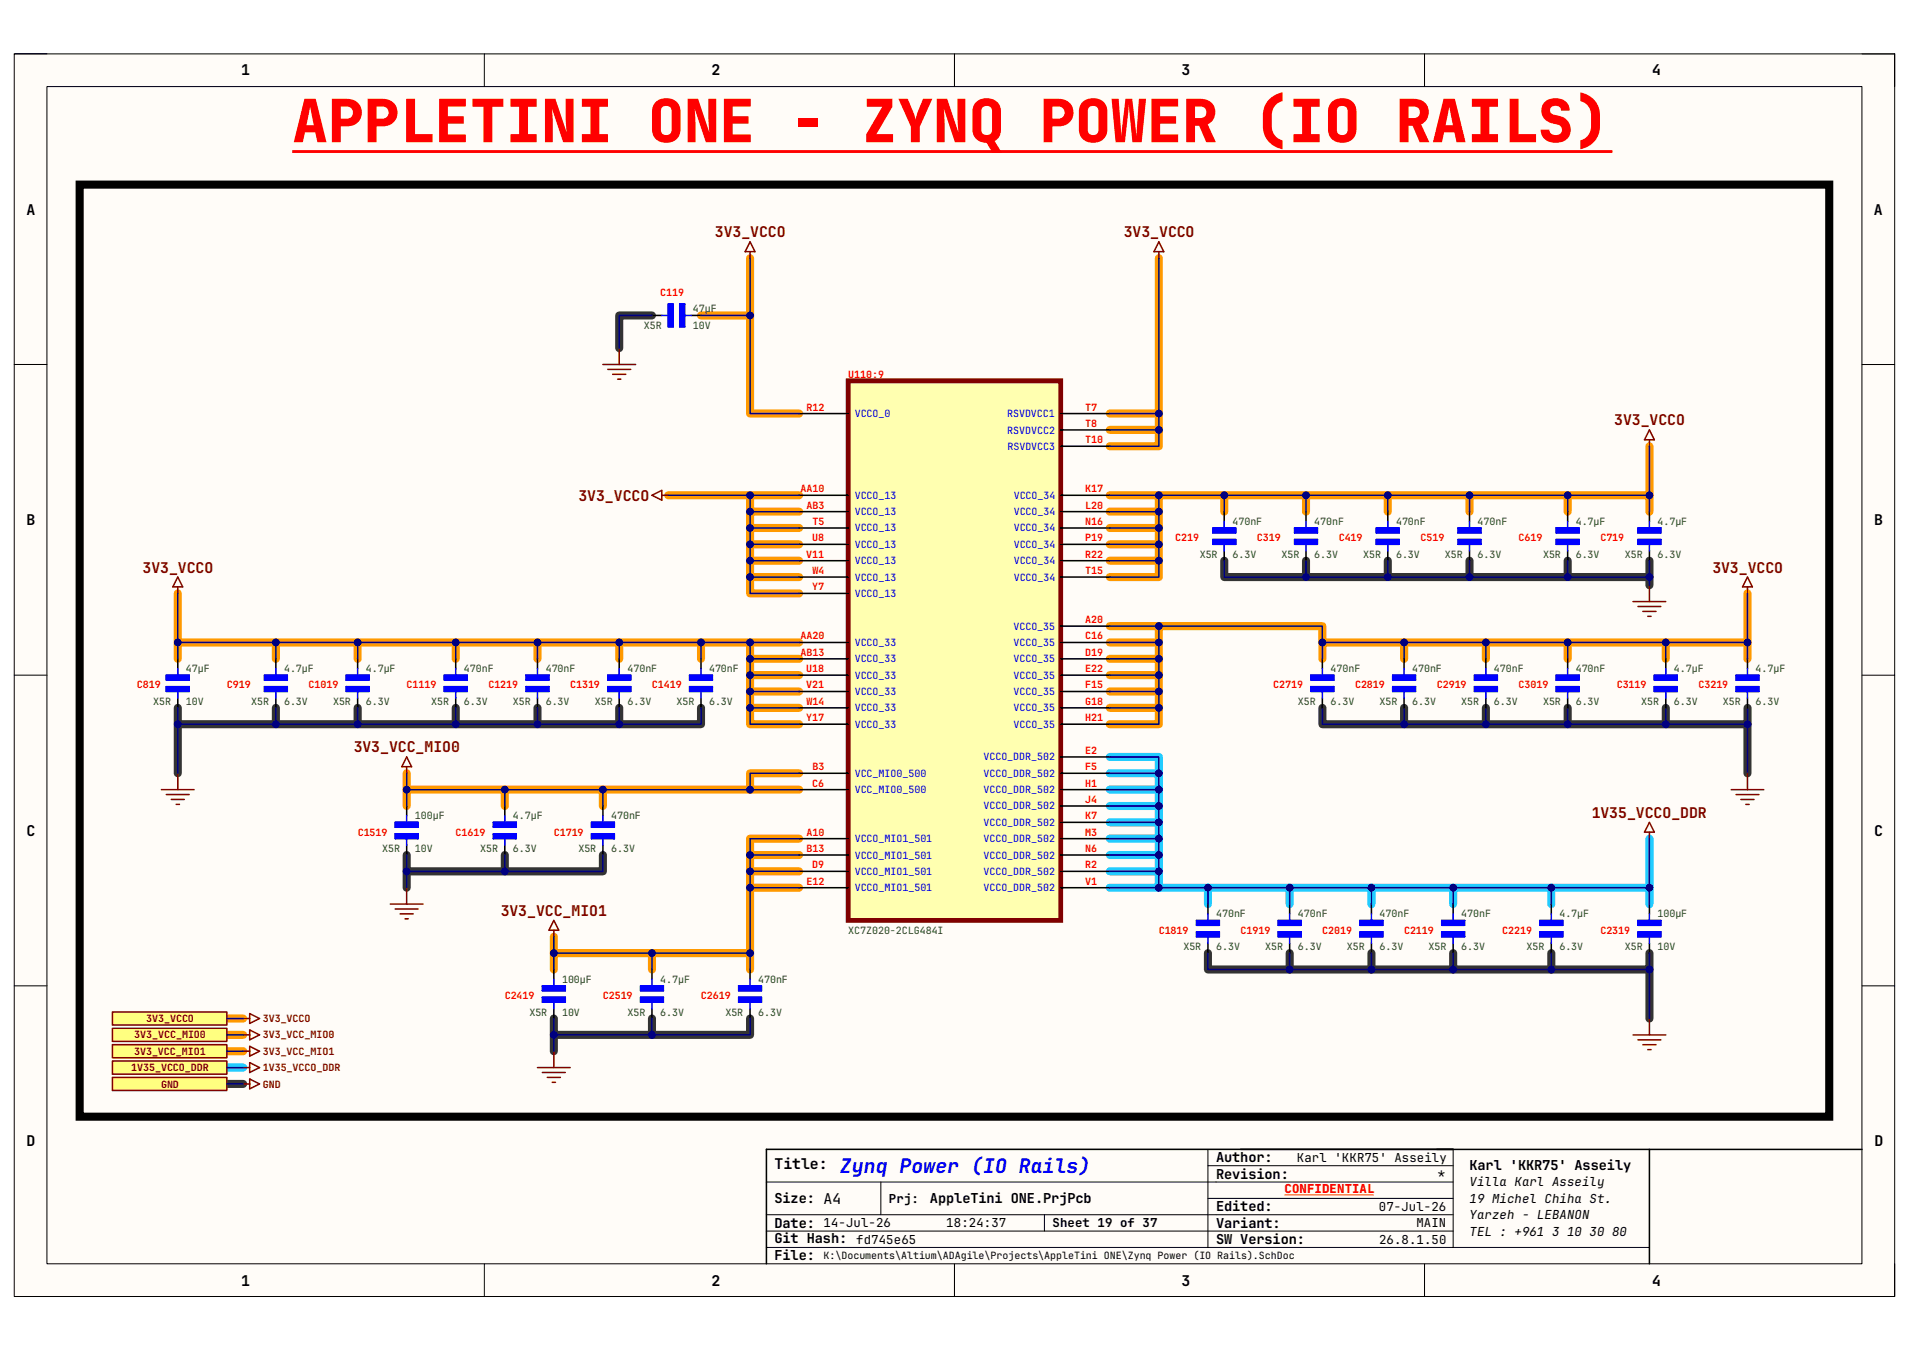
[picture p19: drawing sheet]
<svg xmlns="http://www.w3.org/2000/svg" width="420mm" height="297mm" viewBox="0 0 420 297" stroke-linecap="round" stroke-linejoin="round" font-family="sans-serif">
<defs><g id="words">
<text font-size="13.1" fill="#f00" x="64.3" y="31.3">APPLETINI ONE - ZYNQ POWER (IO RAILS)</text>
<text font-size="4.4" fill="#00f" x="184.8" y="258">Zynq Power (IO Rails)</text>
<g font-size="3.3">
<text x="53" y="16.6">1</text>
<text x="156.5" y="16.6">2</text>
<text x="260" y="16.6">3</text>
<text x="363.5" y="16.6">4</text>
<text x="5.8" y="47.2">A</text>
<text x="412.3" y="47.2">A</text>
<text x="5.8" y="115.5">B</text>
<text x="412.3" y="115.5">B</text>
<text x="5.8" y="183.9">C</text>
<text x="412.3" y="183.9">C</text>
<text x="5.8" y="252.2">D</text>
<text x="170.4" y="257.3">Title:</text>
<text x="412.4" y="252.2">D</text>
<text x="53" y="282.8">1</text>
<text x="156.5" y="282.8">2</text>
<text x="260" y="282.8">3</text>
<text x="363.5" y="282.8">4</text>
</g>
<g font-size="3.3" fill="#800000">
<text x="157.3" y="52.2">3V3_VCCO</text>
<text x="247.2" y="52.2">3V3_VCCO</text>
<text x="355.1" y="93.6">3V3_VCCO</text>
<text x="127.3" y="110.2">3V3_VCCO</text>
<text x="31.4" y="126">3V3_VCCO</text>
<text x="376.7" y="126">3V3_VCCO</text>
<text x="77.8" y="165.5">3V3_VCC_MIO0</text>
<text x="350.2" y="179.9">1V35_VCCO_DDR</text>
<text x="110.2" y="201.5">3V3_VCC_MIO1</text>
</g>
<g font-size="3">
<text x="267.5" y="255.7">Author:</text>
<text x="323.3" y="257.3">Karl 'KKR75' Asseily</text>
<text x="267.5" y="259.3">Revision:</text>
<text x="170.4" y="264.7">Size: A4</text>
<text x="204.6" y="264.7">AppleTini ONE.PrjPcb</text>
<text x="267.5" y="266.5">Edited:</text>
<text x="170.4" y="270.1">Date: 14-Jul-26</text>
<text x="170.4" y="273.6">Git Hash:</text>
<text x="267.5" y="273.7">SW Version:</text>
<text x="267.5" y="270.1">Variant:</text>
<text x="170.4" y="277.2">File:</text>
</g>
<g font-size="2.7">
<text x="285.3" y="255.7">Karl 'KKR75' Asseily</text>
<text x="316.4" y="259.2">*</text>
<text x="323.3" y="261">Villa Karl Asseily</text>
<text x="195.6" y="264.6">Prj:</text>
<text x="303.4" y="266.4">07-Jul-26</text>
<text x="323.3" y="264.6">19 Michel Chiha St.</text>
<text x="323.3" y="268.2">Yarzeh - LEBANON</text>
<text x="188.4" y="273.6">fd745e65</text>
<text x="208.2" y="270">18:24:37</text>
<text x="231.6" y="270">Sheet 19 of 37</text>
<text x="303.4" y="273.6">26.8.1.50</text>
<text x="311.6" y="270">MAIN</text>
<text x="323.3" y="271.8">TEL : +961 3 10 30 80</text>
</g>
<text font-size="2.7" fill="#f00" x="282.6" y="262.5">CONFIDENTIAL</text>
<g font-size="2.2" fill="#f00">
<text x="145.2" y="65.2">C119</text>
<text x="186.6" y="83.1">U110:9</text>
<text x="177.4" y="90.3">R12</text>
<text x="238.8" y="90.3">T7</text>
<text x="238.8" y="93.9">T8</text>
<text x="238.8" y="97.5">T10</text>
<text x="176.1" y="108.3">AA10</text>
<text x="177.4" y="111.9">AB3</text>
<text x="238.8" y="108.3">K17</text>
<text x="238.8" y="111.9">L20</text>
<text x="178.7" y="119.1">U8</text>
<text x="178.7" y="115.5">T5</text>
<text x="238.8" y="115.5">N16</text>
<text x="238.8" y="119.1">P19</text>
<text x="258.5" y="119.1">C219</text>
<text x="276.5" y="119.1">C319</text>
<text x="294.5" y="119.1">C419</text>
<text x="312.5" y="119.1">C519</text>
<text x="334.1" y="119.1">C619</text>
<text x="352.1" y="119.1">C719</text>
<text x="177.4" y="122.7">V11</text>
<text x="238.8" y="122.7">R22</text>
<text x="178.7" y="129.9">Y7</text>
<text x="178.8" y="126.3">W4</text>
<text x="238.8" y="126.3">T15</text>
<text x="238.8" y="137.1">A20</text>
<text x="176.1" y="140.7">AA20</text>
<text x="238.8" y="140.7">C16</text>
<text x="176.1" y="144.3">AB13</text>
<text x="177.4" y="147.9">U18</text>
<text x="238.8" y="144.3">D19</text>
<text x="238.8" y="147.9">E22</text>
<text x="30.1" y="151.5">C819</text>
<text x="49.9" y="151.5">C919</text>
<text x="67.9" y="151.5">C1019</text>
<text x="89.5" y="151.5">C1119</text>
<text x="107.4" y="151.5">C1219</text>
<text x="125.4" y="151.5">C1319</text>
<text x="143.4" y="151.5">C1419</text>
<text x="177.4" y="151.5">V21</text>
<text x="177.5" y="155.1">W14</text>
<text x="238.8" y="151.5">F15</text>
<text x="238.8" y="155.1">G18</text>
<text x="280.1" y="151.5">C2719</text>
<text x="298.1" y="151.5">C2819</text>
<text x="316.1" y="151.5">C2919</text>
<text x="334.1" y="151.5">C3019</text>
<text x="355.7" y="151.5">C3119</text>
<text x="373.7" y="151.5">C3219</text>
<text x="177.4" y="158.7">Y17</text>
<text x="238.8" y="158.7">H21</text>
<text x="238.8" y="165.9">E2</text>
<text x="178.7" y="173.1">C6</text>
<text x="178.7" y="169.5">B3</text>
<text x="238.8" y="169.5">F5</text>
<text x="238.8" y="173.1">H1</text>
<text x="238.8" y="176.7">J4</text>
<text x="78.7" y="183.9">C1519</text>
<text x="100.2" y="183.9">C1619</text>
<text x="121.8" y="183.9">C1719</text>
<text x="177.4" y="183.9">A10</text>
<text x="238.8" y="180.3">K7</text>
<text x="238.8" y="183.9">M3</text>
<text x="177.4" y="187.5">B13</text>
<text x="178.7" y="191.1">D9</text>
<text x="238.8" y="187.5">N6</text>
<text x="238.8" y="191.1">R2</text>
<text x="177.4" y="194.6">E12</text>
<text x="238.8" y="194.6">V1</text>
<text x="254.9" y="205.4">C1819</text>
<text x="272.9" y="205.4">C1919</text>
<text x="290.9" y="205.4">C2019</text>
<text x="308.9" y="205.4">C2119</text>
<text x="330.5" y="205.4">C2219</text>
<text x="352.1" y="205.4">C2319</text>
<text x="111" y="219.8">C2419</text>
<text x="132.6" y="219.8">C2519</text>
<text x="154.2" y="219.8">C2619</text>
</g>
<g font-size="2.2" fill="#274e13">
<text x="152.4" y="68.7">47µF</text>
<text x="141.6" y="72.3">X5R</text>
<text x="152.4" y="72.3">10V</text>
<text x="271.1" y="115.5">470nF</text>
<text x="289.1" y="115.5">470nF</text>
<text x="307.1" y="115.5">470nF</text>
<text x="325.1" y="115.5">470nF</text>
<text x="346.7" y="115.5">4.7µF</text>
<text x="364.7" y="115.5">4.7µF</text>
<text x="263.9" y="122.7">X5R</text>
<text x="271.1" y="122.7">6.3V</text>
<text x="281.9" y="122.7">X5R</text>
<text x="289.1" y="122.7">6.3V</text>
<text x="299.9" y="122.7">X5R</text>
<text x="307.1" y="122.7">6.3V</text>
<text x="317.9" y="122.7">X5R</text>
<text x="325.1" y="122.7">6.3V</text>
<text x="339.5" y="122.7">X5R</text>
<text x="346.7" y="122.7">6.3V</text>
<text x="357.5" y="122.7">X5R</text>
<text x="364.7" y="122.7">6.3V</text>
<text x="40.9" y="147.9">47µF</text>
<text x="62.5" y="147.9">4.7µF</text>
<text x="80.5" y="147.9">4.7µF</text>
<text x="102.1" y="147.9">470nF</text>
<text x="120.1" y="147.9">470nF</text>
<text x="138" y="147.9">470nF</text>
<text x="156" y="147.9">470nF</text>
<text x="292.7" y="147.9">470nF</text>
<text x="310.7" y="147.9">470nF</text>
<text x="328.7" y="147.9">470nF</text>
<text x="346.7" y="147.9">470nF</text>
<text x="368.3" y="147.9">4.7µF</text>
<text x="386.2" y="147.9">4.7µF</text>
<text x="33.7" y="155.1">X5R</text>
<text x="40.9" y="155.1">10V</text>
<text x="55.3" y="155.1">X5R</text>
<text x="62.5" y="155.1">6.3V</text>
<text x="73.3" y="155.1">X5R</text>
<text x="80.5" y="155.1">6.3V</text>
<text x="94.9" y="155.1">X5R</text>
<text x="102.1" y="155.1">6.3V</text>
<text x="112.9" y="155.1">X5R</text>
<text x="120.1" y="155.1">6.3V</text>
<text x="130.9" y="155.1">X5R</text>
<text x="138.1" y="155.1">6.3V</text>
<text x="148.8" y="155.1">X5R</text>
<text x="156" y="155.1">6.3V</text>
<text x="285.5" y="155.1">X5R</text>
<text x="292.7" y="155.1">6.3V</text>
<text x="303.5" y="155.1">X5R</text>
<text x="310.7" y="155.1">6.3V</text>
<text x="321.5" y="155.1">X5R</text>
<text x="328.7" y="155.1">6.3V</text>
<text x="339.5" y="155.1">X5R</text>
<text x="346.7" y="155.1">6.3V</text>
<text x="361.1" y="155.1">X5R</text>
<text x="368.3" y="155.1">6.3V</text>
<text x="379.1" y="155.1">X5R</text>
<text x="386.2" y="155.1">6.3V</text>
<text x="91.3" y="180.3">100µF</text>
<text x="112.9" y="180.3">4.7µF</text>
<text x="134.5" y="180.3">470nF</text>
<text x="84.1" y="187.5">X5R</text>
<text x="91.3" y="187.5">10V</text>
<text x="105.7" y="187.5">X5R</text>
<text x="112.9" y="187.5">6.3V</text>
<text x="127.3" y="187.5">X5R</text>
<text x="134.5" y="187.5">6.3V</text>
<text x="267.5" y="201.8">470nF</text>
<text x="285.5" y="201.8">470nF</text>
<text x="303.5" y="201.8">470nF</text>
<text x="321.5" y="201.8">470nF</text>
<text x="343.1" y="201.8">4.7µF</text>
<text x="364.7" y="201.8">100µF</text>
<text x="186.6" y="205.4">XC7Z020-2CLG484I</text>
<text x="260.3" y="209">X5R</text>
<text x="267.5" y="209">6.3V</text>
<text x="278.3" y="209">X5R</text>
<text x="285.5" y="209">6.3V</text>
<text x="296.3" y="209">X5R</text>
<text x="303.5" y="209">6.3V</text>
<text x="314.3" y="209">X5R</text>
<text x="321.5" y="209">6.3V</text>
<text x="335.9" y="209">X5R</text>
<text x="343.1" y="209">6.3V</text>
<text x="357.5" y="209">X5R</text>
<text x="364.7" y="209">10V</text>
<text x="123.7" y="216.2">100µF</text>
<text x="145.2" y="216.2">4.7µF</text>
<text x="166.8" y="216.2">470nF</text>
<text x="116.5" y="223.4">X5R</text>
<text x="123.7" y="223.4">10V</text>
<text x="138" y="223.4">X5R</text>
<text x="145.2" y="223.4">6.3V</text>
<text x="159.6" y="223.4">X5R</text>
<text x="166.8" y="223.4">6.3V</text>
</g>
<g font-size="2.2" fill="#00f">
<text x="188" y="91.8">VCCO_0</text>
<text x="221.6" y="91.8">RSVDVCC1</text>
<text x="221.6" y="95.4">RSVDVCC2</text>
<text x="221.7" y="99">RSVDVCC3</text>
<text x="188" y="109.8">VCCO_13</text>
<text x="188" y="113.4">VCCO_13</text>
<text x="223" y="109.8">VCCO_34</text>
<text x="223" y="113.4">VCCO_34</text>
<text x="188" y="116.9">VCCO_13</text>
<text x="223" y="116.9">VCCO_34</text>
<text x="188" y="120.5">VCCO_13</text>
<text x="188" y="124.1">VCCO_13</text>
<text x="223" y="120.5">VCCO_34</text>
<text x="223" y="124.1">VCCO_34</text>
<text x="188" y="127.7">VCCO_13</text>
<text x="188" y="131.3">VCCO_13</text>
<text x="223" y="127.7">VCCO_34</text>
<text x="188" y="142.1">VCCO_33</text>
<text x="223" y="138.5">VCCO_35</text>
<text x="223" y="142.1">VCCO_35</text>
<text x="188" y="145.7">VCCO_33</text>
<text x="188" y="149.3">VCCO_33</text>
<text x="223" y="145.7">VCCO_35</text>
<text x="223" y="149.3">VCCO_35</text>
<text x="188" y="152.9">VCCO_33</text>
<text x="223" y="152.9">VCCO_35</text>
<text x="188" y="156.5">VCCO_33</text>
<text x="188" y="160.1">VCCO_33</text>
<text x="223" y="156.5">VCCO_35</text>
<text x="223" y="160.1">VCCO_35</text>
<text x="216.4" y="167.3">VCCO_DDR_502</text>
<text x="188" y="170.9">VCC_MIO0_500</text>
<text x="216.4" y="170.9">VCCO_DDR_502</text>
<text x="188" y="174.5">VCC_MIO0_500</text>
<text x="216.4" y="174.5">VCCO_DDR_502</text>
<text x="216.4" y="178.1">VCCO_DDR_502</text>
<text x="188" y="185.3">VCCO_MIO1_501</text>
<text x="216.4" y="181.7">VCCO_DDR_502</text>
<text x="216.4" y="185.3">VCCO_DDR_502</text>
<text x="188" y="188.9">VCCO_MIO1_501</text>
<text x="216.4" y="188.9">VCCO_DDR_502</text>
<text x="188" y="192.5">VCCO_MIO1_501</text>
<text x="188" y="196.1">VCCO_MIO1_501</text>
<text x="216.4" y="192.5">VCCO_DDR_502</text>
<text x="216.4" y="196.1">VCCO_DDR_502</text>
</g>
<g font-size="2.2" fill="#800000">
<text x="32.2" y="224.9">3V3_VCCO</text>
<text x="57.8" y="224.9">3V3_VCCO</text>
<text x="29.5" y="232.1">3V3_VCC_MIO1</text>
<text x="29.5" y="228.5">3V3_VCC_MIO0</text>
<text x="57.8" y="232.1">3V3_VCC_MIO1</text>
<text x="57.8" y="228.5">3V3_VCC_MIO0</text>
<text x="28.9" y="235.7">1V35_VCCO_DDR</text>
<text x="35.4" y="239.3">GND</text>
<text x="57.8" y="239.3">GND</text>
<text x="57.8" y="235.7">1V35_VCCO_DDR</text>
</g>
<text font-size="2.2" x="181.2" y="277">K:\Documents\Altium\ADAgile\Projects\AppleTini ONE\Zynq Power (IO Rails).SchDoc</text>
</g></defs>
<path d="M3.1 11.9h413.7v273.3h-413.7z" fill-rule="evenodd" fill="#fffcf8"/>
<path d="M3.1 11.9h413.7v273.3h-413.7z" fill="none" stroke="#000" stroke-width=".22"/>
<path d="M10.3 19h399.3v259h-399.3z" fill-rule="evenodd" fill="#fffcf8"/>
<g fill="none" stroke="#000" stroke-width=".22">
<path d="M3.1 11.8h7.2M10.3 19h399.3v259h-399.3zM106.6 11.8v7.2M210 11.8v7.2M313.4 11.8v7.2M409.6 11.9h7.2v7.1M3.1 80.2h7.2M409.6 80.2h7.2M3.1 148.5h7.2M409.6 148.5h7.2M3.1 216.9h7.2M409.6 216.9h7.2"/>
<path d="M265.7 256.5h54M265.7 252.9v21.5M319.7 252.9v21.5M106.6 278v7.2M168.6 260.1h151.1M168.6 270.8h151.1M168.6 267.3h151.1M168.6 274.4h194.3M193.8 260.1v7.2M210 278v7.2M229.8 267.3v3.5M265.7 263.7h54"/>
<path d="M313.4 278v7.2M416.8 278v7.2"/>
</g>
<g fill="none" stroke="#f90" stroke-width="1.8">
<path d="M165 56.8v34.2h10.8M255 56.8v34.2h-10.8M154.2 69.4h10.8M255 91v3.6h-10.8M255 94.6v3.6h-10.8M362.9 98.2v10.8M147 109h18M165 119.8h10.8M165 116.2h10.8M165 112.6h10.8M175.8 109h-10.8v21.6h10.8M244.2 109h10.8v18h-10.8"/>
<path d="M244.2 119.8h10.8M244.2 116.2h10.8M244.2 112.6h10.8M255 109h107.9v3.6M269.3 109v3.6M287.3 109v3.6M305.3 109v3.6M323.3 109v3.6M344.9 109v3.6M39.1 130.6v10.7M165 127h10.8M165 123.4h10.8"/>
<path d="M244.2 137.8h10.8v21.5h-10.8M244.2 123.4h10.8M255 137.8h35.9v3.6M384.5 130.6v14.3M60.7 141.3v3.6M78.7 141.3v3.6M100.3 141.3v3.6M118.2 141.3v3.6M136.2 141.3v3.6M154.2 141.3v3.6M165 155.7v3.6h10.8M165 152.1v3.6h10.8"/>
<path d="M165 148.5v3.6h10.8M165 144.9v3.6h10.8M165 141.4v3.5h10.8M175.8 141.4h-136.7v3.5M244.2 155.7h10.8M244.2 152.1h10.8M244.2 148.5h10.8M244.2 144.9h10.8M244.2 141.4h10.8M308.9 141.4v3.5M326.9 141.4v3.5M344.9 141.4v3.5"/>
<path d="M366.5 141.4v3.5M384.5 141.4h-93.6v3.5M89.5 177.3v-3.6h43.1v3.6M89.5 170.1v3.6M111.1 173.7v3.6M132.6 173.7h32.4M175.8 170.1h-10.8v3.6h10.8M165 195.3h10.8M165 191.7h10.8M165 188.1h10.8M175.8 184.5h-10.8v25.2M121.8 213.3v-3.6h43.2v3.6"/>
<path d="M121.8 206.1v3.6M143.4 209.7v3.6M49.9 224.1h3.6M49.9 227.7h3.6M49.9 231.3h3.6"/>
</g>
<g fill="none" stroke="#333" stroke-width="1.8">
<path d="M143.4 69.4h-7.2v7.2M269.3 123.4v3.6h93.6v-3.6M287.3 123.4v3.6M305.3 123.4v3.6M323.3 123.4v3.6M344.9 123.4v3.6M362.9 127v1.8M39.1 159.3v10.8M39.1 155.7v3.6h115.1v-3.6M60.7 155.7v3.6M78.7 155.7v3.6M100.3 155.7v3.6"/>
<path d="M118.2 155.7v3.6M136.2 155.7v3.6M290.9 155.7v3.6h93.6v-3.6M308.9 155.7v3.6M326.9 155.7v3.6M344.9 155.7v3.6M366.5 155.7v3.6M384.5 159.3v10.8M89.5 188.1v3.6h43.1v-3.6M89.5 191.7v3.6M111.1 188.1v3.6M265.7 209.7v3.6h54"/>
<path d="M283.7 209.7v3.6M301.7 209.7v3.6M319.7 209.7v3.6h43.2v-3.6M341.3 209.7v3.6M362.9 213.3v10.8M49.9 238.5h3.6M121.8 224.1v3.6h43.2v-3.6M121.8 227.7v3.6M143.4 224.1v3.6"/>
</g>
<g fill="none" stroke="#2cf" stroke-width="1.8">
<path d="M244.2 166.5h10.8v28.8h-10.8M244.2 177.3h10.8M244.2 173.7h10.8M244.2 170.1h10.8M244.2 191.7h10.8M244.2 188.1h10.8M244.2 184.5h10.8M244.2 180.9h10.8M255 195.3h10.7M283.7 195.3v3.6M301.7 195.3v3.6M319.7 198.9v-3.6h43.2v3.6"/>
<path d="M319.7 195.3h-54v3.6M341.3 195.3v3.6M362.9 184.5v10.8M49.9 234.9h3.6"/>
</g>
<path d="M316.1 252.9h93.5M319.7 252.9h-151.1v25.1M362.9 252.9v25.1" fill="none" stroke="#000" stroke-width=".34"/>
<path d="M282.6 262.9h19.6" fill="none" stroke="#f00" stroke-width=".22"/>
<path d="M64.3 33.3h290.5" fill="none" stroke="#f00" stroke-width=".64" stroke-linecap="butt"/>
<path d="M17.5 40.6h384.9v205.1h-384.9z" fill="none" stroke="#000" stroke-width="1.8"/>
<path d="M186.6 83.8h46.8v118.7h-46.8z" fill-rule="evenodd" fill="#ffffb0"/>
<path d="M186.6 83.8h46.8v118.7h-46.8z" fill="none" stroke="#800000" stroke-width="1.1"/>
<g fill="none" stroke="#000" stroke-width=".34">
<path d="M175.8 91h10.8M233.4 91h10.8M233.4 94.6h10.8M233.4 98.2h10.8M175.8 109h10.8M175.8 112.6h10.8M175.8 116.2h10.8M175.8 119.8h10.8M233.4 109h10.8M233.4 112.6h10.8M233.4 116.2h10.8M233.4 119.8h10.8"/>
<path d="M175.8 123.4h10.8M175.8 127h10.8M175.8 130.6h10.8M233.4 123.4h10.8M233.4 127h10.8M233.4 137.8h10.8M175.8 141.4h10.8M175.8 144.9h10.8M175.8 148.5h10.8M175.8 152.1h10.8M175.8 155.7h10.8M175.8 159.3h10.8"/>
<path d="M233.4 141.4h10.8M233.4 144.9h10.8M233.4 148.5h10.8M233.4 152.1h10.8M233.4 155.7h10.8M233.4 159.3h10.8M89.5 177.3v2.2M175.8 170.1h10.8M175.8 173.7h10.8M233.4 170.1h10.8M233.4 173.7h10.8M233.4 166.5h10.8"/>
<path d="M233.4 177.3h10.8M89.5 185.9v2.2M175.8 184.5h10.8M175.8 188.1h10.8M175.8 191.7h10.8M175.8 195.3h10.8M233.4 184.5h10.8M233.4 188.1h10.8M233.4 191.7h10.8M233.4 195.3h10.8M233.4 180.9h10.8"/>
</g>
<path d="M165 53.2l1.1 2.2h-2.2zM165 55.4v1.4M121.8 202.5l1.1 2.2h-2.1zM121.8 204.7v1.4" fill="none" stroke="#800000" stroke-width=".34"/>
<path d="M89.5 179.5v1.4M89.5 184.5v1.4" fill="none" stroke="#00f" stroke-width=".34"/>
<path d="M87 180.9h5v1.1h-5z" fill-rule="evenodd" fill="#00f"/>
<path d="M87 180.9h5v1.1h-5z" fill="none" stroke="#00f" stroke-width=".22"/>
<path d="M87 180.9h5v1.1h-5z" fill="none" stroke="#00f" stroke-width=".34"/>
<path d="M87 183.4h5v1.1h-5z" fill-rule="evenodd" fill="#00f"/>
<path d="M87 183.4h5v1.1h-5z" fill="none" stroke="#00f" stroke-width=".22"/>
<path d="M39.1 147.1v1.4M39.1 152.1v1.5M87 183.4h5v1.1h-5z" fill="none" stroke="#00f" stroke-width=".34"/>
<path d="M255 53.2l1 2.2h-2.1zM255 55.4v1.4M89.5 166.5l1.1 2.2h-2.2zM89.5 168.7v1.4M362.9 180.9l1.1 2.2h-2.2zM362.9 183.1v1.4" fill="none" stroke="#800000" stroke-width=".34"/>
<path d="M39.1 144.9v2.2M39.1 153.6v2.1" fill="none" stroke="#000" stroke-width=".34"/>
<path d="M36.6 148.5h5v1.1h-5z" fill-rule="evenodd" fill="#00f"/>
<path d="M36.6 148.5h5v1.1h-5z" fill="none" stroke="#00f" stroke-width=".22"/>
<path d="M36.6 148.5h5v1.1h-5z" fill="none" stroke="#00f" stroke-width=".34"/>
<path d="M36.6 151.1h5v1h-5z" fill-rule="evenodd" fill="#00f"/>
<path d="M36.6 151.1h5v1h-5z" fill="none" stroke="#00f" stroke-width=".22"/>
<path d="M145.6 69.4h1.4M150.6 69.4h1.5M36.6 151.1h5v1h-5z" fill="none" stroke="#00f" stroke-width=".34"/>
<path d="M362.9 94.6l1.1 2.2h-2.2zM362.9 96.8v1.4M143.4 109l2.2-1.1v2.1zM145.6 109h1.4M39.1 127l1.1 2.1h-2.2zM39.1 129.1v1.5" fill="none" stroke="#800000" stroke-width=".34"/>
<path d="M143.4 69.4h2.2M152.1 69.4h2.1" fill="none" stroke="#000" stroke-width=".34"/>
<path d="M147 66.9h1.1v5h-1.1z" fill-rule="evenodd" fill="#00f"/>
<path d="M147 66.9h1.1v5h-1.1z" fill="none" stroke="#00f" stroke-width=".22"/>
<path d="M147 66.9h1.1v5h-1.1z" fill="none" stroke="#00f" stroke-width=".34"/>
<path d="M149.5 66.9h1.1v5h-1.1z" fill-rule="evenodd" fill="#00f"/>
<path d="M149.5 66.9h1.1v5h-1.1z" fill="none" stroke="#00f" stroke-width=".22"/>
<path d="M149.5 66.9h1.1v5h-1.1zM60.7 147.1v1.4M60.7 152.1v1.5" fill="none" stroke="#00f" stroke-width=".34"/>
<path d="M60.7 144.9v2.2M60.7 153.6v2.1" fill="none" stroke="#000" stroke-width=".34"/>
<path d="M58.2 151.1h5v1h-5z" fill-rule="evenodd" fill="#00f"/>
<path d="M58.2 151.1h5v1h-5z" fill="none" stroke="#00f" stroke-width=".22"/>
<path d="M58.2 151.1h5v1h-5z" fill="none" stroke="#00f" stroke-width=".34"/>
<path d="M58.2 148.5h5v1.1h-5z" fill-rule="evenodd" fill="#00f"/>
<path d="M58.2 148.5h5v1.1h-5z" fill="none" stroke="#00f" stroke-width=".22"/>
<path d="M58.2 148.5h5v1.1h-5zM78.7 147.1v1.4M78.7 152.1v1.5" fill="none" stroke="#00f" stroke-width=".34"/>
<path d="M78.7 144.9v2.2M78.7 153.6v2.1" fill="none" stroke="#000" stroke-width=".34"/>
<path d="M76.2 151.1h5v1h-5z" fill-rule="evenodd" fill="#00f"/>
<path d="M76.2 151.1h5v1h-5z" fill="none" stroke="#00f" stroke-width=".22"/>
<path d="M76.2 151.1h5v1h-5z" fill="none" stroke="#00f" stroke-width=".34"/>
<path d="M76.2 148.5h5v1.1h-5z" fill-rule="evenodd" fill="#00f"/>
<path d="M76.2 148.5h5v1.1h-5z" fill="none" stroke="#00f" stroke-width=".22"/>
<path d="M76.2 148.5h5v1.1h-5zM100.3 147.1v1.4M100.3 152.1v1.5" fill="none" stroke="#00f" stroke-width=".34"/>
<path d="M100.3 144.9v2.2M100.3 153.6v2.1" fill="none" stroke="#000" stroke-width=".34"/>
<path d="M97.7 148.5h5.1v1.1h-5.1z" fill-rule="evenodd" fill="#00f"/>
<path d="M97.7 148.5h5.1v1.1h-5.1z" fill="none" stroke="#00f" stroke-width=".22"/>
<path d="M97.7 148.5h5.1v1.1h-5.1z" fill="none" stroke="#00f" stroke-width=".34"/>
<path d="M97.7 151.1h5.1v1h-5.1z" fill-rule="evenodd" fill="#00f"/>
<path d="M97.7 151.1h5.1v1h-5.1z" fill="none" stroke="#00f" stroke-width=".22"/>
<path d="M97.7 151.1h5.1v1h-5.1zM118.2 147.1v1.4M118.2 152.1v1.5" fill="none" stroke="#00f" stroke-width=".34"/>
<g fill="none" stroke="#800000" stroke-width=".34">
<path d="M136.2 76.6v3.6M132.6 80.2h7.2M133.7 81.3h5.1M134.8 82.3h2.9M135.9 83.4h.7M359.3 132.4h7.2M360.4 133.4h5M361.4 134.5h2.9M362.5 135.6h.7M362.9 128.8v3.6M35.5 173.7h7.2M36.6 174.8h5"/>
<path d="M37.7 175.9h2.8M38.8 177h.7M39.1 170.1v3.6M85.9 198.9h7.2M87 200h5M89.5 195.3v3.6M88 201.1h2.9M89.1 202.1h.7M118.2 234.9h7.2M119.3 236h5.1M120.4 237h2.9M121.5 238.1h.7"/>
<path d="M121.8 231.3v3.6M359.3 227.7h7.2M360.4 228.8h5M361.4 229.8h2.9M362.5 230.9h.7M362.9 224.1v3.6"/>
</g>
<path d="M118.2 144.9v2.2M118.2 153.6v2.1" fill="none" stroke="#000" stroke-width=".34"/>
<path d="M115.7 148.5h5.1v1.1h-5.1z" fill-rule="evenodd" fill="#00f"/>
<path d="M115.7 148.5h5.1v1.1h-5.1z" fill="none" stroke="#00f" stroke-width=".22"/>
<path d="M115.7 148.5h5.1v1.1h-5.1z" fill="none" stroke="#00f" stroke-width=".34"/>
<path d="M115.7 151.1h5.1v1h-5.1z" fill-rule="evenodd" fill="#00f"/>
<path d="M115.7 151.1h5.1v1h-5.1z" fill="none" stroke="#00f" stroke-width=".22"/>
<path d="M115.7 151.1h5.1v1h-5.1zM136.2 147.1v1.4M136.2 152.1v1.5" fill="none" stroke="#00f" stroke-width=".34"/>
<path d="M136.2 144.9v2.2M136.2 153.6v2.1" fill="none" stroke="#000" stroke-width=".34"/>
<path d="M133.7 148.5h5.1v1.1h-5.1z" fill-rule="evenodd" fill="#00f"/>
<path d="M133.7 148.5h5.1v1.1h-5.1z" fill="none" stroke="#00f" stroke-width=".22"/>
<path d="M133.7 148.5h5.1v1.1h-5.1z" fill="none" stroke="#00f" stroke-width=".34"/>
<path d="M133.7 151.1h5.1v1h-5.1z" fill-rule="evenodd" fill="#00f"/>
<path d="M133.7 151.1h5.1v1h-5.1z" fill="none" stroke="#00f" stroke-width=".22"/>
<path d="M133.7 151.1h5.1v1h-5.1zM154.2 147.1v1.4M154.2 152.1v1.5" fill="none" stroke="#00f" stroke-width=".34"/>
<path d="M154.2 144.9v2.2M154.2 153.6v2.1" fill="none" stroke="#000" stroke-width=".34"/>
<path d="M151.7 148.5h5v1.1h-5z" fill-rule="evenodd" fill="#00f"/>
<path d="M151.7 148.5h5v1.1h-5z" fill="none" stroke="#00f" stroke-width=".22"/>
<path d="M151.7 148.5h5v1.1h-5z" fill="none" stroke="#00f" stroke-width=".34"/>
<path d="M151.7 151.1h5v1h-5z" fill-rule="evenodd" fill="#00f"/>
<path d="M151.7 151.1h5v1h-5z" fill="none" stroke="#00f" stroke-width=".22"/>
<path d="M151.7 151.1h5v1h-5zM121.8 215.5v1.4M121.8 220.5v1.4" fill="none" stroke="#00f" stroke-width=".34"/>
<path d="M121.8 213.3v2.2M121.8 221.9v2.2" fill="none" stroke="#000" stroke-width=".34"/>
<path d="M119.3 216.9h5.1v1.1h-5.1z" fill-rule="evenodd" fill="#00f"/>
<path d="M119.3 216.9h5.1v1.1h-5.1z" fill="none" stroke="#00f" stroke-width=".22"/>
<path d="M119.3 216.9h5.1v1.1h-5.1z" fill="none" stroke="#00f" stroke-width=".34"/>
<path d="M119.3 219.4h5.1v1.1h-5.1z" fill-rule="evenodd" fill="#00f"/>
<path d="M119.3 219.4h5.1v1.1h-5.1z" fill="none" stroke="#00f" stroke-width=".22"/>
<path d="M111.1 179.5v1.4M111.1 184.5v1.4M119.3 219.4h5.1v1.1h-5.1z" fill="none" stroke="#00f" stroke-width=".34"/>
<path d="M111.1 177.3v2.2M111.1 185.9v2.2" fill="none" stroke="#000" stroke-width=".34"/>
<path d="M108.5 183.4h5.1v1.1h-5.1z" fill-rule="evenodd" fill="#00f"/>
<path d="M108.5 183.4h5.1v1.1h-5.1z" fill="none" stroke="#00f" stroke-width=".22"/>
<path d="M108.5 183.4h5.1v1.1h-5.1z" fill="none" stroke="#00f" stroke-width=".34"/>
<path d="M108.5 180.9h5.1v1.1h-5.1z" fill-rule="evenodd" fill="#00f"/>
<path d="M108.5 180.9h5.1v1.1h-5.1z" fill="none" stroke="#00f" stroke-width=".22"/>
<path d="M132.6 179.5v1.4M108.5 180.9h5.1v1.1h-5.1zM132.6 184.5v1.4" fill="none" stroke="#00f" stroke-width=".34"/>
<path d="M132.6 177.3v2.2M132.6 185.9v2.2" fill="none" stroke="#000" stroke-width=".34"/>
<path d="M130.1 180.9h5.1v1.1h-5.1z" fill-rule="evenodd" fill="#00f"/>
<path d="M130.1 180.9h5.1v1.1h-5.1z" fill="none" stroke="#00f" stroke-width=".22"/>
<path d="M130.1 180.9h5.1v1.1h-5.1z" fill="none" stroke="#00f" stroke-width=".34"/>
<path d="M130.1 183.4h5.1v1.1h-5.1z" fill-rule="evenodd" fill="#00f"/>
<path d="M130.1 183.4h5.1v1.1h-5.1z" fill="none" stroke="#00f" stroke-width=".22"/>
<path d="M130.1 183.4h5.1v1.1h-5.1zM143.4 215.5v1.4M143.4 220.5v1.4" fill="none" stroke="#00f" stroke-width=".34"/>
<path d="M143.4 213.3v2.2M143.4 221.9v2.2" fill="none" stroke="#000" stroke-width=".34"/>
<path d="M140.9 219.4h5.1v1.1h-5.1z" fill-rule="evenodd" fill="#00f"/>
<path d="M140.9 219.4h5.1v1.1h-5.1z" fill="none" stroke="#00f" stroke-width=".22"/>
<path d="M140.9 219.4h5.1v1.1h-5.1z" fill="none" stroke="#00f" stroke-width=".34"/>
<path d="M140.9 216.9h5.1v1.1h-5.1z" fill-rule="evenodd" fill="#00f"/>
<path d="M140.9 216.9h5.1v1.1h-5.1z" fill="none" stroke="#00f" stroke-width=".22"/>
<path d="M140.9 216.9h5.1v1.1h-5.1zM165 215.5v1.4M165 220.5v1.4" fill="none" stroke="#00f" stroke-width=".34"/>
<path d="M165 213.3v2.2M165 221.9v2.2" fill="none" stroke="#000" stroke-width=".34"/>
<path d="M162.5 216.9h5v1.1h-5z" fill-rule="evenodd" fill="#00f"/>
<path d="M162.5 216.9h5v1.1h-5z" fill="none" stroke="#00f" stroke-width=".22"/>
<path d="M162.5 216.9h5v1.1h-5z" fill="none" stroke="#00f" stroke-width=".34"/>
<path d="M162.5 219.4h5v1.1h-5z" fill-rule="evenodd" fill="#00f"/>
<path d="M162.5 219.4h5v1.1h-5z" fill="none" stroke="#00f" stroke-width=".22"/>
<path d="M269.3 114.7v1.5M269.3 119.8v1.4M162.5 219.4h5v1.1h-5z" fill="none" stroke="#00f" stroke-width=".34"/>
<path d="M269.3 112.6v2.1M269.3 121.2v2.2" fill="none" stroke="#000" stroke-width=".34"/>
<path d="M266.8 116.2h5.1v1h-5.1z" fill-rule="evenodd" fill="#00f"/>
<path d="M266.8 116.2h5.1v1h-5.1z" fill="none" stroke="#00f" stroke-width=".22"/>
<path d="M266.8 116.2h5.1v1h-5.1z" fill="none" stroke="#00f" stroke-width=".34"/>
<path d="M266.8 118.7h5.1v1.1h-5.1z" fill-rule="evenodd" fill="#00f"/>
<path d="M266.8 118.7h5.1v1.1h-5.1z" fill="none" stroke="#00f" stroke-width=".22"/>
<path d="M266.8 118.7h5.1v1.1h-5.1zM287.3 114.7v1.5M287.3 119.8v1.4" fill="none" stroke="#00f" stroke-width=".34"/>
<path d="M287.3 112.6v2.1M287.3 121.2v2.2" fill="none" stroke="#000" stroke-width=".34"/>
<path d="M284.8 116.2h5v1h-5z" fill-rule="evenodd" fill="#00f"/>
<path d="M284.8 116.2h5v1h-5z" fill="none" stroke="#00f" stroke-width=".22"/>
<path d="M284.8 116.2h5v1h-5z" fill="none" stroke="#00f" stroke-width=".34"/>
<path d="M284.8 118.7h5v1.1h-5z" fill-rule="evenodd" fill="#00f"/>
<path d="M284.8 118.7h5v1.1h-5z" fill="none" stroke="#00f" stroke-width=".22"/>
<path d="M284.8 118.7h5v1.1h-5zM305.3 114.7v1.5M305.3 119.8v1.4" fill="none" stroke="#00f" stroke-width=".34"/>
<path d="M305.3 112.6v2.1M305.3 121.2v2.2" fill="none" stroke="#000" stroke-width=".34"/>
<path d="M302.8 116.2h5v1h-5z" fill-rule="evenodd" fill="#00f"/>
<path d="M302.8 116.2h5v1h-5z" fill="none" stroke="#00f" stroke-width=".22"/>
<path d="M302.8 116.2h5v1h-5z" fill="none" stroke="#00f" stroke-width=".34"/>
<path d="M302.8 118.7h5v1.1h-5z" fill-rule="evenodd" fill="#00f"/>
<path d="M302.8 118.7h5v1.1h-5z" fill="none" stroke="#00f" stroke-width=".22"/>
<path d="M302.8 118.7h5v1.1h-5zM323.3 114.7v1.5M323.3 119.8v1.4" fill="none" stroke="#00f" stroke-width=".34"/>
<path d="M323.3 112.6v2.1M323.3 121.2v2.2" fill="none" stroke="#000" stroke-width=".34"/>
<path d="M320.8 116.2h5v1h-5z" fill-rule="evenodd" fill="#00f"/>
<path d="M320.8 116.2h5v1h-5z" fill="none" stroke="#00f" stroke-width=".22"/>
<path d="M320.8 116.2h5v1h-5z" fill="none" stroke="#00f" stroke-width=".34"/>
<path d="M320.8 118.7h5v1.1h-5z" fill-rule="evenodd" fill="#00f"/>
<path d="M320.8 118.7h5v1.1h-5z" fill="none" stroke="#00f" stroke-width=".22"/>
<path d="M320.8 118.7h5v1.1h-5zM344.9 114.7v1.5M344.9 119.8v1.4" fill="none" stroke="#00f" stroke-width=".34"/>
<path d="M344.9 112.6v2.1M344.9 121.2v2.2" fill="none" stroke="#000" stroke-width=".34"/>
<path d="M342.4 118.7h5v1.1h-5z" fill-rule="evenodd" fill="#00f"/>
<path d="M342.4 118.7h5v1.1h-5z" fill="none" stroke="#00f" stroke-width=".22"/>
<path d="M342.4 118.7h5v1.1h-5z" fill="none" stroke="#00f" stroke-width=".34"/>
<path d="M342.4 116.2h5v1h-5z" fill-rule="evenodd" fill="#00f"/>
<path d="M342.4 116.2h5v1h-5z" fill="none" stroke="#00f" stroke-width=".22"/>
<path d="M342.4 116.2h5v1h-5zM362.9 114.7v1.5M362.9 119.8v1.4" fill="none" stroke="#00f" stroke-width=".34"/>
<path d="M362.9 112.6v2.1M362.9 121.2v2.2" fill="none" stroke="#000" stroke-width=".34"/>
<path d="M360.4 118.7h5v1.1h-5z" fill-rule="evenodd" fill="#00f"/>
<path d="M360.4 118.7h5v1.1h-5z" fill="none" stroke="#00f" stroke-width=".22"/>
<path d="M360.4 118.7h5v1.1h-5z" fill="none" stroke="#00f" stroke-width=".34"/>
<path d="M360.4 116.2h5v1h-5z" fill-rule="evenodd" fill="#00f"/>
<path d="M360.4 116.2h5v1h-5z" fill="none" stroke="#00f" stroke-width=".22"/>
<path d="M360.4 116.2h5v1h-5zM265.7 201.1v1.4M265.7 206.1v1.4" fill="none" stroke="#00f" stroke-width=".34"/>
<path d="M265.7 198.9v2.2M265.7 207.5v2.2" fill="none" stroke="#000" stroke-width=".34"/>
<path d="M263.2 202.5h5.1v1.1h-5.1z" fill-rule="evenodd" fill="#00f"/>
<path d="M263.2 202.5h5.1v1.1h-5.1z" fill="none" stroke="#00f" stroke-width=".22"/>
<path d="M263.2 202.5h5.1v1.1h-5.1z" fill="none" stroke="#00f" stroke-width=".34"/>
<path d="M263.2 205h5.1v1.1h-5.1z" fill-rule="evenodd" fill="#00f"/>
<path d="M263.2 205h5.1v1.1h-5.1z" fill="none" stroke="#00f" stroke-width=".22"/>
<path d="M263.2 205h5.1v1.1h-5.1zM283.7 201.1v1.4M283.7 206.1v1.4" fill="none" stroke="#00f" stroke-width=".34"/>
<path d="M283.7 198.9v2.2M283.7 207.5v2.2" fill="none" stroke="#000" stroke-width=".34"/>
<path d="M281.2 202.5h5v1.1h-5z" fill-rule="evenodd" fill="#00f"/>
<path d="M281.2 202.5h5v1.1h-5z" fill="none" stroke="#00f" stroke-width=".22"/>
<path d="M281.2 202.5h5v1.1h-5z" fill="none" stroke="#00f" stroke-width=".34"/>
<path d="M281.2 205h5v1.1h-5z" fill-rule="evenodd" fill="#00f"/>
<path d="M281.2 205h5v1.1h-5z" fill="none" stroke="#00f" stroke-width=".22"/>
<path d="M281.2 205h5v1.1h-5zM301.7 201.1v1.4M301.7 206.1v1.4" fill="none" stroke="#00f" stroke-width=".34"/>
<path d="M301.7 198.9v2.2M301.7 207.5v2.2" fill="none" stroke="#000" stroke-width=".34"/>
<path d="M299.2 202.5h5v1.1h-5z" fill-rule="evenodd" fill="#00f"/>
<path d="M299.2 202.5h5v1.1h-5z" fill="none" stroke="#00f" stroke-width=".22"/>
<path d="M299.2 202.5h5v1.1h-5z" fill="none" stroke="#00f" stroke-width=".34"/>
<path d="M299.2 205h5v1.1h-5z" fill-rule="evenodd" fill="#00f"/>
<path d="M299.2 205h5v1.1h-5z" fill="none" stroke="#00f" stroke-width=".22"/>
<path d="M299.2 205h5v1.1h-5zM319.7 201.1v1.4M319.7 206.1v1.4" fill="none" stroke="#00f" stroke-width=".34"/>
<path d="M319.7 198.9v2.2M319.7 207.5v2.2" fill="none" stroke="#000" stroke-width=".34"/>
<path d="M317.2 202.5h5v1.1h-5z" fill-rule="evenodd" fill="#00f"/>
<path d="M317.2 202.5h5v1.1h-5z" fill="none" stroke="#00f" stroke-width=".22"/>
<path d="M317.2 202.5h5v1.1h-5z" fill="none" stroke="#00f" stroke-width=".34"/>
<path d="M317.2 205h5v1.1h-5z" fill-rule="evenodd" fill="#00f"/>
<path d="M317.2 205h5v1.1h-5z" fill="none" stroke="#00f" stroke-width=".22"/>
<path d="M317.2 205h5v1.1h-5zM341.3 201.1v1.4M341.3 206.1v1.4" fill="none" stroke="#00f" stroke-width=".34"/>
<path d="M341.3 198.9v2.2M341.3 207.5v2.2" fill="none" stroke="#000" stroke-width=".34"/>
<path d="M338.8 205h5v1.1h-5z" fill-rule="evenodd" fill="#00f"/>
<path d="M338.8 205h5v1.1h-5z" fill="none" stroke="#00f" stroke-width=".22"/>
<path d="M338.8 205h5v1.1h-5z" fill="none" stroke="#00f" stroke-width=".34"/>
<path d="M338.8 202.5h5v1.1h-5z" fill-rule="evenodd" fill="#00f"/>
<path d="M338.8 202.5h5v1.1h-5z" fill="none" stroke="#00f" stroke-width=".22"/>
<path d="M338.8 202.5h5v1.1h-5zM362.9 201.1v1.4M362.9 206.1v1.4" fill="none" stroke="#00f" stroke-width=".34"/>
<path d="M362.9 198.9v2.2M362.9 207.5v2.2" fill="none" stroke="#000" stroke-width=".34"/>
<path d="M360.4 202.5h5v1.1h-5z" fill-rule="evenodd" fill="#00f"/>
<path d="M360.4 202.5h5v1.1h-5z" fill="none" stroke="#00f" stroke-width=".22"/>
<path d="M360.4 202.5h5v1.1h-5z" fill="none" stroke="#00f" stroke-width=".34"/>
<path d="M360.4 205h5v1.1h-5z" fill-rule="evenodd" fill="#00f"/>
<path d="M360.4 205h5v1.1h-5z" fill="none" stroke="#00f" stroke-width=".22"/>
<path d="M360.4 205h5v1.1h-5z" fill="none" stroke="#00f" stroke-width=".34"/>
<path d="M24.7 237h25.2v2.9h-25.2z" fill-rule="evenodd" fill="#ffff80"/>
<path d="M24.7 237h25.2v2.9h-25.2zM53.5 238.5h1.4M53.5 224.1h1.4M54.9 237.4l2.2 1.1-2.2 1.1zM54.9 223l2.2 1.1-2.2 1.1z" fill="none" stroke="#800000" stroke-width=".34"/>
<path d="M24.7 222.6h25.2v2.9h-25.2z" fill-rule="evenodd" fill="#ffff80"/>
<path d="M24.7 222.6h25.2v2.9h-25.2z" fill="none" stroke="#800000" stroke-width=".34"/>
<path d="M24.7 226.2h25.2v2.9h-25.2z" fill-rule="evenodd" fill="#ffff80"/>
<path d="M24.7 226.2h25.2v2.9h-25.2z" fill="none" stroke="#800000" stroke-width=".34"/>
<path d="M24.7 229.8h25.2v2.9h-25.2z" fill-rule="evenodd" fill="#ffff80"/>
<path d="M24.7 229.8h25.2v2.9h-25.2z" fill="none" stroke="#800000" stroke-width=".34"/>
<path d="M24.7 233.4h25.2v2.9h-25.2z" fill-rule="evenodd" fill="#ffff80"/>
<path d="M24.7 233.4h25.2v2.9h-25.2zM53.5 231.3h1.4M53.5 227.7h1.4M53.5 234.9h1.4M54.9 230.2l2.2 1.1-2.2 1.1zM54.9 226.6l2.2 1.1-2.2 1.1zM54.9 233.8l2.2 1.1-2.2 1.1z" fill="none" stroke="#800000" stroke-width=".34"/>
<path d="M154.2 69.4h10.8" fill="none" stroke="#000080" stroke-width=".34"/>
<circle cx="165" cy="69.4" r=".72" fill="#000080"/>
<circle cx="165" cy="69.4" r=".72" fill="none" stroke="#000080" stroke-width=".22"/>
<path d="M165 56.8v34.2h10.8" fill="none" stroke="#000080" stroke-width=".34"/>
<circle cx="165" cy="69.4" r=".72" fill="#000080"/>
<circle cx="165" cy="69.4" r=".72" fill="none" stroke="#000080" stroke-width=".22"/>
<path d="M255 56.8v34.2h-10.8M143.4 69.4h-7.2v7.2" fill="none" stroke="#000080" stroke-width=".34"/>
<circle cx="255" cy="91" r=".72" fill="#000080"/>
<circle cx="255" cy="91" r=".72" fill="none" stroke="#000080" stroke-width=".22"/>
<path d="M255 91v3.6h-10.8" fill="none" stroke="#000080" stroke-width=".34"/>
<circle cx="255" cy="94.6" r=".72" fill="#000080"/>
<circle cx="255" cy="94.6" r=".72" fill="none" stroke="#000080" stroke-width=".22"/>
<circle cx="255" cy="91" r=".72" fill="#000080"/>
<circle cx="255" cy="91" r=".72" fill="none" stroke="#000080" stroke-width=".22"/>
<path d="M255 94.6v3.6h-10.8" fill="none" stroke="#000080" stroke-width=".34"/>
<circle cx="255" cy="94.6" r=".72" fill="#000080"/>
<circle cx="255" cy="94.6" r=".72" fill="none" stroke="#000080" stroke-width=".22"/>
<path d="M121.8 213.3v-3.6h43.2v3.6" fill="none" stroke="#000080" stroke-width=".34"/>
<circle cx="165" cy="209.7" r=".72" fill="#000080"/>
<circle cx="165" cy="209.7" r=".72" fill="none" stroke="#000080" stroke-width=".22"/>
<circle cx="143.4" cy="209.7" r=".72" fill="#000080"/>
<circle cx="143.4" cy="209.7" r=".72" fill="none" stroke="#000080" stroke-width=".22"/>
<circle cx="121.8" cy="209.7" r=".72" fill="#000080"/>
<circle cx="121.8" cy="209.7" r=".72" fill="none" stroke="#000080" stroke-width=".22"/>
<path d="M143.4 209.7v3.6" fill="none" stroke="#000080" stroke-width=".34"/>
<circle cx="143.4" cy="209.7" r=".72" fill="#000080"/>
<circle cx="143.4" cy="209.7" r=".72" fill="none" stroke="#000080" stroke-width=".22"/>
<path d="M121.8 224.1v3.6h43.2v-3.6" fill="none" stroke="#000080" stroke-width=".34"/>
<circle cx="143.4" cy="227.7" r=".72" fill="#000080"/>
<circle cx="143.4" cy="227.7" r=".72" fill="none" stroke="#000080" stroke-width=".22"/>
<circle cx="121.8" cy="227.7" r=".72" fill="#000080"/>
<circle cx="121.8" cy="227.7" r=".72" fill="none" stroke="#000080" stroke-width=".22"/>
<path d="M143.4 224.1v3.6" fill="none" stroke="#000080" stroke-width=".34"/>
<circle cx="143.4" cy="227.7" r=".72" fill="#000080"/>
<circle cx="143.4" cy="227.7" r=".72" fill="none" stroke="#000080" stroke-width=".22"/>
<path d="M121.8 206.1v3.6" fill="none" stroke="#000080" stroke-width=".34"/>
<circle cx="121.8" cy="209.7" r=".72" fill="#000080"/>
<circle cx="121.8" cy="209.7" r=".72" fill="none" stroke="#000080" stroke-width=".22"/>
<path d="M121.8 227.7v3.6" fill="none" stroke="#000080" stroke-width=".34"/>
<circle cx="121.8" cy="227.7" r=".72" fill="#000080"/>
<circle cx="121.8" cy="227.7" r=".72" fill="none" stroke="#000080" stroke-width=".22"/>
<path d="M89.5 177.3v-3.6h43.1v3.6" fill="none" stroke="#000080" stroke-width=".34"/>
<circle cx="132.6" cy="173.7" r=".72" fill="#000080"/>
<circle cx="132.6" cy="173.7" r=".72" fill="none" stroke="#000080" stroke-width=".22"/>
<circle cx="111.1" cy="173.7" r=".72" fill="#000080"/>
<circle cx="111.1" cy="173.7" r=".72" fill="none" stroke="#000080" stroke-width=".22"/>
<circle cx="89.5" cy="173.7" r=".72" fill="#000080"/>
<circle cx="89.5" cy="173.7" r=".72" fill="none" stroke="#000080" stroke-width=".22"/>
<path d="M111.1 173.7v3.6" fill="none" stroke="#000080" stroke-width=".34"/>
<circle cx="111.1" cy="173.7" r=".72" fill="#000080"/>
<circle cx="111.1" cy="173.7" r=".72" fill="none" stroke="#000080" stroke-width=".22"/>
<path d="M89.5 188.1v3.6h43.1v-3.6" fill="none" stroke="#000080" stroke-width=".34"/>
<circle cx="111.1" cy="191.7" r=".72" fill="#000080"/>
<circle cx="111.1" cy="191.7" r=".72" fill="none" stroke="#000080" stroke-width=".22"/>
<circle cx="89.5" cy="191.7" r=".72" fill="#000080"/>
<circle cx="89.5" cy="191.7" r=".72" fill="none" stroke="#000080" stroke-width=".22"/>
<path d="M111.1 188.1v3.6" fill="none" stroke="#000080" stroke-width=".34"/>
<circle cx="111.1" cy="191.7" r=".72" fill="#000080"/>
<circle cx="111.1" cy="191.7" r=".72" fill="none" stroke="#000080" stroke-width=".22"/>
<path d="M89.5 170.1v3.6" fill="none" stroke="#000080" stroke-width=".34"/>
<circle cx="89.5" cy="173.7" r=".72" fill="#000080"/>
<circle cx="89.5" cy="173.7" r=".72" fill="none" stroke="#000080" stroke-width=".22"/>
<path d="M89.5 191.7v3.6" fill="none" stroke="#000080" stroke-width=".34"/>
<circle cx="89.5" cy="191.7" r=".72" fill="#000080"/>
<circle cx="89.5" cy="191.7" r=".72" fill="none" stroke="#000080" stroke-width=".22"/>
<path d="M175.8 184.5h-10.8v25.2" fill="none" stroke="#000080" stroke-width=".34"/>
<circle cx="165" cy="188.1" r=".72" fill="#000080"/>
<circle cx="165" cy="188.1" r=".72" fill="none" stroke="#000080" stroke-width=".22"/>
<circle cx="165" cy="191.7" r=".72" fill="#000080"/>
<circle cx="165" cy="191.7" r=".72" fill="none" stroke="#000080" stroke-width=".22"/>
<circle cx="165" cy="195.3" r=".72" fill="#000080"/>
<circle cx="165" cy="195.3" r=".72" fill="none" stroke="#000080" stroke-width=".22"/>
<circle cx="165" cy="209.7" r=".72" fill="#000080"/>
<circle cx="165" cy="209.7" r=".72" fill="none" stroke="#000080" stroke-width=".22"/>
<path d="M132.6 173.7h32.4" fill="none" stroke="#000080" stroke-width=".34"/>
<circle cx="165" cy="173.7" r=".72" fill="#000080"/>
<circle cx="165" cy="173.7" r=".72" fill="none" stroke="#000080" stroke-width=".22"/>
<circle cx="132.6" cy="173.7" r=".72" fill="#000080"/>
<circle cx="132.6" cy="173.7" r=".72" fill="none" stroke="#000080" stroke-width=".22"/>
<path d="M319.7 198.9v-3.6h43.2v3.6" fill="none" stroke="#000080" stroke-width=".34"/>
<circle cx="319.7" cy="195.3" r=".72" fill="#000080"/>
<circle cx="319.7" cy="195.3" r=".72" fill="none" stroke="#000080" stroke-width=".22"/>
<circle cx="341.3" cy="195.3" r=".72" fill="#000080"/>
<circle cx="341.3" cy="195.3" r=".72" fill="none" stroke="#000080" stroke-width=".22"/>
<circle cx="362.9" cy="195.3" r=".72" fill="#000080"/>
<circle cx="362.9" cy="195.3" r=".72" fill="none" stroke="#000080" stroke-width=".22"/>
<path d="M341.3 195.3v3.6" fill="none" stroke="#000080" stroke-width=".34"/>
<circle cx="341.3" cy="195.3" r=".72" fill="#000080"/>
<circle cx="341.3" cy="195.3" r=".72" fill="none" stroke="#000080" stroke-width=".22"/>
<path d="M319.7 209.7v3.6h43.2v-3.6" fill="none" stroke="#000080" stroke-width=".34"/>
<circle cx="319.7" cy="213.3" r=".72" fill="#000080"/>
<circle cx="319.7" cy="213.3" r=".72" fill="none" stroke="#000080" stroke-width=".22"/>
<circle cx="341.3" cy="213.3" r=".72" fill="#000080"/>
<circle cx="341.3" cy="213.3" r=".72" fill="none" stroke="#000080" stroke-width=".22"/>
<circle cx="362.9" cy="213.3" r=".72" fill="#000080"/>
<circle cx="362.9" cy="213.3" r=".72" fill="none" stroke="#000080" stroke-width=".22"/>
<path d="M341.3 209.7v3.6" fill="none" stroke="#000080" stroke-width=".34"/>
<circle cx="341.3" cy="213.3" r=".72" fill="#000080"/>
<circle cx="341.3" cy="213.3" r=".72" fill="none" stroke="#000080" stroke-width=".22"/>
<path d="M362.9 184.5v10.8" fill="none" stroke="#000080" stroke-width=".34"/>
<circle cx="362.9" cy="195.3" r=".72" fill="#000080"/>
<circle cx="362.9" cy="195.3" r=".72" fill="none" stroke="#000080" stroke-width=".22"/>
<path d="M362.9 213.3v10.8" fill="none" stroke="#000080" stroke-width=".34"/>
<circle cx="362.9" cy="213.3" r=".72" fill="#000080"/>
<circle cx="362.9" cy="213.3" r=".72" fill="none" stroke="#000080" stroke-width=".22"/>
<path d="M319.7 195.3h-54v3.6" fill="none" stroke="#000080" stroke-width=".34"/>
<circle cx="319.7" cy="195.3" r=".72" fill="#000080"/>
<circle cx="319.7" cy="195.3" r=".72" fill="none" stroke="#000080" stroke-width=".22"/>
<circle cx="301.7" cy="195.3" r=".72" fill="#000080"/>
<circle cx="301.7" cy="195.3" r=".72" fill="none" stroke="#000080" stroke-width=".22"/>
<circle cx="283.7" cy="195.3" r=".72" fill="#000080"/>
<circle cx="283.7" cy="195.3" r=".72" fill="none" stroke="#000080" stroke-width=".22"/>
<circle cx="265.7" cy="195.3" r=".72" fill="#000080"/>
<circle cx="265.7" cy="195.3" r=".72" fill="none" stroke="#000080" stroke-width=".22"/>
<path d="M283.7 195.3v3.6" fill="none" stroke="#000080" stroke-width=".34"/>
<circle cx="283.7" cy="195.3" r=".72" fill="#000080"/>
<circle cx="283.7" cy="195.3" r=".72" fill="none" stroke="#000080" stroke-width=".22"/>
<path d="M301.7 195.3v3.6" fill="none" stroke="#000080" stroke-width=".34"/>
<circle cx="301.7" cy="195.3" r=".72" fill="#000080"/>
<circle cx="301.7" cy="195.3" r=".72" fill="none" stroke="#000080" stroke-width=".22"/>
<path d="M265.7 209.7v3.6h54" fill="none" stroke="#000080" stroke-width=".34"/>
<circle cx="319.7" cy="213.3" r=".72" fill="#000080"/>
<circle cx="319.7" cy="213.3" r=".72" fill="none" stroke="#000080" stroke-width=".22"/>
<circle cx="301.7" cy="213.3" r=".72" fill="#000080"/>
<circle cx="301.7" cy="213.3" r=".72" fill="none" stroke="#000080" stroke-width=".22"/>
<circle cx="283.7" cy="213.3" r=".72" fill="#000080"/>
<circle cx="283.7" cy="213.3" r=".72" fill="none" stroke="#000080" stroke-width=".22"/>
<path d="M283.7 209.7v3.6" fill="none" stroke="#000080" stroke-width=".34"/>
<circle cx="283.7" cy="213.3" r=".72" fill="#000080"/>
<circle cx="283.7" cy="213.3" r=".72" fill="none" stroke="#000080" stroke-width=".22"/>
<path d="M301.7 209.7v3.6" fill="none" stroke="#000080" stroke-width=".34"/>
<circle cx="301.7" cy="213.3" r=".72" fill="#000080"/>
<circle cx="301.7" cy="213.3" r=".72" fill="none" stroke="#000080" stroke-width=".22"/>
<path d="M255 195.3h10.7" fill="none" stroke="#000080" stroke-width=".34"/>
<circle cx="255" cy="195.3" r=".72" fill="#000080"/>
<circle cx="255" cy="195.3" r=".72" fill="none" stroke="#000080" stroke-width=".22"/>
<circle cx="265.7" cy="195.3" r=".72" fill="#000080"/>
<circle cx="265.7" cy="195.3" r=".72" fill="none" stroke="#000080" stroke-width=".22"/>
<path d="M39.1 155.7v3.6h115.1v-3.6" fill="none" stroke="#000080" stroke-width=".34"/>
<circle cx="39.1" cy="159.3" r=".72" fill="#000080"/>
<circle cx="39.1" cy="159.3" r=".72" fill="none" stroke="#000080" stroke-width=".22"/>
<circle cx="60.7" cy="159.3" r=".72" fill="#000080"/>
<circle cx="60.7" cy="159.3" r=".72" fill="none" stroke="#000080" stroke-width=".22"/>
<circle cx="78.7" cy="159.3" r=".72" fill="#000080"/>
<circle cx="78.7" cy="159.3" r=".72" fill="none" stroke="#000080" stroke-width=".22"/>
<circle cx="100.3" cy="159.3" r=".72" fill="#000080"/>
<circle cx="100.3" cy="159.3" r=".72" fill="none" stroke="#000080" stroke-width=".22"/>
<circle cx="118.2" cy="159.3" r=".72" fill="#000080"/>
<circle cx="118.2" cy="159.3" r=".72" fill="none" stroke="#000080" stroke-width=".22"/>
<circle cx="136.2" cy="159.3" r=".72" fill="#000080"/>
<circle cx="136.2" cy="159.3" r=".72" fill="none" stroke="#000080" stroke-width=".22"/>
<path d="M136.2 155.7v3.6" fill="none" stroke="#000080" stroke-width=".34"/>
<circle cx="136.2" cy="159.3" r=".72" fill="#000080"/>
<circle cx="136.2" cy="159.3" r=".72" fill="none" stroke="#000080" stroke-width=".22"/>
<path d="M118.2 155.7v3.6" fill="none" stroke="#000080" stroke-width=".34"/>
<circle cx="118.2" cy="159.3" r=".72" fill="#000080"/>
<circle cx="118.2" cy="159.3" r=".72" fill="none" stroke="#000080" stroke-width=".22"/>
<path d="M100.3 155.7v3.6" fill="none" stroke="#000080" stroke-width=".34"/>
<circle cx="100.3" cy="159.3" r=".72" fill="#000080"/>
<circle cx="100.3" cy="159.3" r=".72" fill="none" stroke="#000080" stroke-width=".22"/>
<path d="M78.7 155.7v3.6" fill="none" stroke="#000080" stroke-width=".34"/>
<circle cx="78.7" cy="159.3" r=".72" fill="#000080"/>
<circle cx="78.7" cy="159.3" r=".72" fill="none" stroke="#000080" stroke-width=".22"/>
<path d="M60.7 155.7v3.6" fill="none" stroke="#000080" stroke-width=".34"/>
<circle cx="60.7" cy="159.3" r=".72" fill="#000080"/>
<circle cx="60.7" cy="159.3" r=".72" fill="none" stroke="#000080" stroke-width=".22"/>
<path d="M60.7 141.3v3.6" fill="none" stroke="#000080" stroke-width=".34"/>
<circle cx="60.7" cy="141.3" r=".72" fill="#000080"/>
<circle cx="60.7" cy="141.3" r=".72" fill="none" stroke="#000080" stroke-width=".22"/>
<path d="M78.7 141.3v3.6" fill="none" stroke="#000080" stroke-width=".34"/>
<circle cx="78.7" cy="141.3" r=".72" fill="#000080"/>
<circle cx="78.7" cy="141.3" r=".72" fill="none" stroke="#000080" stroke-width=".22"/>
<path d="M100.3 141.3v3.6" fill="none" stroke="#000080" stroke-width=".34"/>
<circle cx="100.3" cy="141.3" r=".72" fill="#000080"/>
<circle cx="100.3" cy="141.3" r=".72" fill="none" stroke="#000080" stroke-width=".22"/>
<path d="M118.2 141.3v3.6" fill="none" stroke="#000080" stroke-width=".34"/>
<circle cx="118.2" cy="141.3" r=".72" fill="#000080"/>
<circle cx="118.2" cy="141.3" r=".72" fill="none" stroke="#000080" stroke-width=".22"/>
<path d="M136.2 141.3v3.6" fill="none" stroke="#000080" stroke-width=".34"/>
<circle cx="136.2" cy="141.3" r=".72" fill="#000080"/>
<circle cx="136.2" cy="141.3" r=".72" fill="none" stroke="#000080" stroke-width=".22"/>
<path d="M39.1 159.3v10.8" fill="none" stroke="#000080" stroke-width=".34"/>
<circle cx="39.1" cy="159.3" r=".72" fill="#000080"/>
<circle cx="39.1" cy="159.3" r=".72" fill="none" stroke="#000080" stroke-width=".22"/>
<path d="M39.1 130.6v10.7" fill="none" stroke="#000080" stroke-width=".34"/>
<circle cx="39.1" cy="141.3" r=".72" fill="#000080"/>
<circle cx="39.1" cy="141.3" r=".72" fill="none" stroke="#000080" stroke-width=".22"/>
<path d="M175.8 141.4h-136.7v3.5" fill="none" stroke="#000080" stroke-width=".34"/>
<circle cx="165" cy="141.3" r=".72" fill="#000080"/>
<circle cx="165" cy="141.3" r=".72" fill="none" stroke="#000080" stroke-width=".22"/>
<circle cx="154.2" cy="141.3" r=".72" fill="#000080"/>
<circle cx="154.2" cy="141.3" r=".72" fill="none" stroke="#000080" stroke-width=".22"/>
<circle cx="136.2" cy="141.3" r=".72" fill="#000080"/>
<circle cx="136.2" cy="141.3" r=".72" fill="none" stroke="#000080" stroke-width=".22"/>
<circle cx="118.2" cy="141.3" r=".72" fill="#000080"/>
<circle cx="118.2" cy="141.3" r=".72" fill="none" stroke="#000080" stroke-width=".22"/>
<circle cx="100.3" cy="141.3" r=".72" fill="#000080"/>
<circle cx="100.3" cy="141.3" r=".72" fill="none" stroke="#000080" stroke-width=".22"/>
<circle cx="78.7" cy="141.3" r=".72" fill="#000080"/>
<circle cx="78.7" cy="141.3" r=".72" fill="none" stroke="#000080" stroke-width=".22"/>
<circle cx="60.7" cy="141.3" r=".72" fill="#000080"/>
<circle cx="60.7" cy="141.3" r=".72" fill="none" stroke="#000080" stroke-width=".22"/>
<circle cx="39.1" cy="141.3" r=".72" fill="#000080"/>
<circle cx="39.1" cy="141.3" r=".72" fill="none" stroke="#000080" stroke-width=".22"/>
<path d="M154.2 141.3v3.6" fill="none" stroke="#000080" stroke-width=".34"/>
<circle cx="154.2" cy="141.3" r=".72" fill="#000080"/>
<circle cx="154.2" cy="141.3" r=".72" fill="none" stroke="#000080" stroke-width=".22"/>
<path d="M244.2 166.5h10.8v28.8h-10.8" fill="none" stroke="#000080" stroke-width=".34"/>
<circle cx="255" cy="170.1" r=".72" fill="#000080"/>
<circle cx="255" cy="170.1" r=".72" fill="none" stroke="#000080" stroke-width=".22"/>
<circle cx="255" cy="173.7" r=".72" fill="#000080"/>
<circle cx="255" cy="173.7" r=".72" fill="none" stroke="#000080" stroke-width=".22"/>
<circle cx="255" cy="177.3" r=".72" fill="#000080"/>
<circle cx="255" cy="177.3" r=".72" fill="none" stroke="#000080" stroke-width=".22"/>
<circle cx="255" cy="180.9" r=".72" fill="#000080"/>
<circle cx="255" cy="180.9" r=".72" fill="none" stroke="#000080" stroke-width=".22"/>
<circle cx="255" cy="184.5" r=".72" fill="#000080"/>
<circle cx="255" cy="184.5" r=".72" fill="none" stroke="#000080" stroke-width=".22"/>
<circle cx="255" cy="188.1" r=".72" fill="#000080"/>
<circle cx="255" cy="188.1" r=".72" fill="none" stroke="#000080" stroke-width=".22"/>
<circle cx="255" cy="191.7" r=".72" fill="#000080"/>
<circle cx="255" cy="191.7" r=".72" fill="none" stroke="#000080" stroke-width=".22"/>
<circle cx="255" cy="195.3" r=".72" fill="#000080"/>
<circle cx="255" cy="195.3" r=".72" fill="none" stroke="#000080" stroke-width=".22"/>
<path d="M244.2 191.7h10.8" fill="none" stroke="#000080" stroke-width=".34"/>
<circle cx="255" cy="191.7" r=".72" fill="#000080"/>
<circle cx="255" cy="191.7" r=".72" fill="none" stroke="#000080" stroke-width=".22"/>
<path d="M244.2 188.1h10.8" fill="none" stroke="#000080" stroke-width=".34"/>
<circle cx="255" cy="188.1" r=".72" fill="#000080"/>
<circle cx="255" cy="188.1" r=".72" fill="none" stroke="#000080" stroke-width=".22"/>
<path d="M244.2 184.5h10.8" fill="none" stroke="#000080" stroke-width=".34"/>
<circle cx="255" cy="184.5" r=".72" fill="#000080"/>
<circle cx="255" cy="184.5" r=".72" fill="none" stroke="#000080" stroke-width=".22"/>
<path d="M244.2 180.9h10.8" fill="none" stroke="#000080" stroke-width=".34"/>
<circle cx="255" cy="180.9" r=".72" fill="#000080"/>
<circle cx="255" cy="180.9" r=".72" fill="none" stroke="#000080" stroke-width=".22"/>
<path d="M244.2 177.3h10.8" fill="none" stroke="#000080" stroke-width=".34"/>
<circle cx="255" cy="177.3" r=".72" fill="#000080"/>
<circle cx="255" cy="177.3" r=".72" fill="none" stroke="#000080" stroke-width=".22"/>
<path d="M244.2 173.7h10.8" fill="none" stroke="#000080" stroke-width=".34"/>
<circle cx="255" cy="173.7" r=".72" fill="#000080"/>
<circle cx="255" cy="173.7" r=".72" fill="none" stroke="#000080" stroke-width=".22"/>
<path d="M244.2 170.1h10.8" fill="none" stroke="#000080" stroke-width=".34"/>
<circle cx="255" cy="170.1" r=".72" fill="#000080"/>
<circle cx="255" cy="170.1" r=".72" fill="none" stroke="#000080" stroke-width=".22"/>
<path d="M165 195.3h10.8" fill="none" stroke="#000080" stroke-width=".34"/>
<circle cx="165" cy="195.3" r=".72" fill="#000080"/>
<circle cx="165" cy="195.3" r=".72" fill="none" stroke="#000080" stroke-width=".22"/>
<path d="M165 191.7h10.8" fill="none" stroke="#000080" stroke-width=".34"/>
<circle cx="165" cy="191.7" r=".72" fill="#000080"/>
<circle cx="165" cy="191.7" r=".72" fill="none" stroke="#000080" stroke-width=".22"/>
<path d="M165 188.1h10.8" fill="none" stroke="#000080" stroke-width=".34"/>
<circle cx="165" cy="188.1" r=".72" fill="#000080"/>
<circle cx="165" cy="188.1" r=".72" fill="none" stroke="#000080" stroke-width=".22"/>
<path d="M165 155.7v3.6h10.8" fill="none" stroke="#000080" stroke-width=".34"/>
<circle cx="165" cy="155.7" r=".72" fill="#000080"/>
<circle cx="165" cy="155.7" r=".72" fill="none" stroke="#000080" stroke-width=".22"/>
<path d="M165 152.1v3.6h10.8" fill="none" stroke="#000080" stroke-width=".34"/>
<circle cx="165" cy="155.7" r=".72" fill="#000080"/>
<circle cx="165" cy="155.7" r=".72" fill="none" stroke="#000080" stroke-width=".22"/>
<circle cx="165" cy="152.1" r=".72" fill="#000080"/>
<circle cx="165" cy="152.1" r=".72" fill="none" stroke="#000080" stroke-width=".22"/>
<path d="M165 148.5v3.6h10.8" fill="none" stroke="#000080" stroke-width=".34"/>
<circle cx="165" cy="152.1" r=".72" fill="#000080"/>
<circle cx="165" cy="152.1" r=".72" fill="none" stroke="#000080" stroke-width=".22"/>
<circle cx="165" cy="148.5" r=".72" fill="#000080"/>
<circle cx="165" cy="148.5" r=".72" fill="none" stroke="#000080" stroke-width=".22"/>
<path d="M165 144.9v3.6h10.8" fill="none" stroke="#000080" stroke-width=".34"/>
<circle cx="165" cy="148.5" r=".72" fill="#000080"/>
<circle cx="165" cy="148.5" r=".72" fill="none" stroke="#000080" stroke-width=".22"/>
<circle cx="165" cy="144.9" r=".72" fill="#000080"/>
<circle cx="165" cy="144.9" r=".72" fill="none" stroke="#000080" stroke-width=".22"/>
<path d="M165 141.4v3.5h10.8" fill="none" stroke="#000080" stroke-width=".34"/>
<circle cx="165" cy="144.9" r=".72" fill="#000080"/>
<circle cx="165" cy="144.9" r=".72" fill="none" stroke="#000080" stroke-width=".22"/>
<circle cx="165" cy="141.3" r=".72" fill="#000080"/>
<circle cx="165" cy="141.3" r=".72" fill="none" stroke="#000080" stroke-width=".22"/>
<path d="M165 127h10.8" fill="none" stroke="#000080" stroke-width=".34"/>
<circle cx="165" cy="127" r=".72" fill="#000080"/>
<circle cx="165" cy="127" r=".72" fill="none" stroke="#000080" stroke-width=".22"/>
<path d="M165 123.4h10.8" fill="none" stroke="#000080" stroke-width=".34"/>
<circle cx="165" cy="123.4" r=".72" fill="#000080"/>
<circle cx="165" cy="123.4" r=".72" fill="none" stroke="#000080" stroke-width=".22"/>
<path d="M165 119.8h10.8" fill="none" stroke="#000080" stroke-width=".34"/>
<circle cx="165" cy="119.8" r=".72" fill="#000080"/>
<circle cx="165" cy="119.8" r=".72" fill="none" stroke="#000080" stroke-width=".22"/>
<path d="M165 116.2h10.8" fill="none" stroke="#000080" stroke-width=".34"/>
<circle cx="165" cy="116.2" r=".72" fill="#000080"/>
<circle cx="165" cy="116.2" r=".72" fill="none" stroke="#000080" stroke-width=".22"/>
<path d="M165 112.6h10.8" fill="none" stroke="#000080" stroke-width=".34"/>
<circle cx="165" cy="112.6" r=".72" fill="#000080"/>
<circle cx="165" cy="112.6" r=".72" fill="none" stroke="#000080" stroke-width=".22"/>
<path d="M175.8 170.1h-10.8v3.6h10.8" fill="none" stroke="#000080" stroke-width=".34"/>
<circle cx="165" cy="173.7" r=".72" fill="#000080"/>
<circle cx="165" cy="173.7" r=".72" fill="none" stroke="#000080" stroke-width=".22"/>
<path d="M175.8 109h-10.8v21.6h10.8" fill="none" stroke="#000080" stroke-width=".34"/>
<circle cx="165" cy="127" r=".72" fill="#000080"/>
<circle cx="165" cy="127" r=".72" fill="none" stroke="#000080" stroke-width=".22"/>
<circle cx="165" cy="123.4" r=".72" fill="#000080"/>
<circle cx="165" cy="123.4" r=".72" fill="none" stroke="#000080" stroke-width=".22"/>
<circle cx="165" cy="119.8" r=".72" fill="#000080"/>
<circle cx="165" cy="119.8" r=".72" fill="none" stroke="#000080" stroke-width=".22"/>
<circle cx="165" cy="116.2" r=".72" fill="#000080"/>
<circle cx="165" cy="116.2" r=".72" fill="none" stroke="#000080" stroke-width=".22"/>
<circle cx="165" cy="112.6" r=".72" fill="#000080"/>
<circle cx="165" cy="112.6" r=".72" fill="none" stroke="#000080" stroke-width=".22"/>
<circle cx="165" cy="109" r=".72" fill="#000080"/>
<circle cx="165" cy="109" r=".72" fill="none" stroke="#000080" stroke-width=".22"/>
<path d="M244.2 155.7h10.8" fill="none" stroke="#000080" stroke-width=".34"/>
<circle cx="255" cy="155.7" r=".72" fill="#000080"/>
<circle cx="255" cy="155.7" r=".72" fill="none" stroke="#000080" stroke-width=".22"/>
<path d="M244.2 152.1h10.8" fill="none" stroke="#000080" stroke-width=".34"/>
<circle cx="255" cy="152.1" r=".72" fill="#000080"/>
<circle cx="255" cy="152.1" r=".72" fill="none" stroke="#000080" stroke-width=".22"/>
<path d="M244.2 148.5h10.8" fill="none" stroke="#000080" stroke-width=".34"/>
<circle cx="255" cy="148.5" r=".72" fill="#000080"/>
<circle cx="255" cy="148.5" r=".72" fill="none" stroke="#000080" stroke-width=".22"/>
<path d="M244.2 144.9h10.8" fill="none" stroke="#000080" stroke-width=".34"/>
<circle cx="255" cy="144.9" r=".72" fill="#000080"/>
<circle cx="255" cy="144.9" r=".72" fill="none" stroke="#000080" stroke-width=".22"/>
<path d="M244.2 141.4h10.8" fill="none" stroke="#000080" stroke-width=".34"/>
<circle cx="255" cy="141.3" r=".72" fill="#000080"/>
<circle cx="255" cy="141.3" r=".72" fill="none" stroke="#000080" stroke-width=".22"/>
<path d="M244.2 137.8h10.8v21.5h-10.8" fill="none" stroke="#000080" stroke-width=".34"/>
<circle cx="255" cy="155.7" r=".72" fill="#000080"/>
<circle cx="255" cy="155.7" r=".72" fill="none" stroke="#000080" stroke-width=".22"/>
<circle cx="255" cy="152.1" r=".72" fill="#000080"/>
<circle cx="255" cy="152.1" r=".72" fill="none" stroke="#000080" stroke-width=".22"/>
<circle cx="255" cy="148.5" r=".72" fill="#000080"/>
<circle cx="255" cy="148.5" r=".72" fill="none" stroke="#000080" stroke-width=".22"/>
<circle cx="255" cy="144.9" r=".72" fill="#000080"/>
<circle cx="255" cy="144.9" r=".72" fill="none" stroke="#000080" stroke-width=".22"/>
<circle cx="255" cy="141.3" r=".72" fill="#000080"/>
<circle cx="255" cy="141.3" r=".72" fill="none" stroke="#000080" stroke-width=".22"/>
<circle cx="255" cy="137.8" r=".72" fill="#000080"/>
<circle cx="255" cy="137.8" r=".72" fill="none" stroke="#000080" stroke-width=".22"/>
<path d="M244.2 112.6h10.8" fill="none" stroke="#000080" stroke-width=".34"/>
<circle cx="255" cy="112.6" r=".72" fill="#000080"/>
<circle cx="255" cy="112.6" r=".72" fill="none" stroke="#000080" stroke-width=".22"/>
<path d="M244.2 116.2h10.8" fill="none" stroke="#000080" stroke-width=".34"/>
<circle cx="255" cy="116.2" r=".72" fill="#000080"/>
<circle cx="255" cy="116.2" r=".72" fill="none" stroke="#000080" stroke-width=".22"/>
<path d="M244.2 119.8h10.8" fill="none" stroke="#000080" stroke-width=".34"/>
<circle cx="255" cy="119.8" r=".72" fill="#000080"/>
<circle cx="255" cy="119.8" r=".72" fill="none" stroke="#000080" stroke-width=".22"/>
<path d="M244.2 123.4h10.8" fill="none" stroke="#000080" stroke-width=".34"/>
<circle cx="255" cy="123.4" r=".72" fill="#000080"/>
<circle cx="255" cy="123.4" r=".72" fill="none" stroke="#000080" stroke-width=".22"/>
<path d="M344.9 123.4v3.6" fill="none" stroke="#000080" stroke-width=".34"/>
<circle cx="344.9" cy="127" r=".72" fill="#000080"/>
<circle cx="344.9" cy="127" r=".72" fill="none" stroke="#000080" stroke-width=".22"/>
<path d="M344.9 109v3.6" fill="none" stroke="#000080" stroke-width=".34"/>
<circle cx="344.9" cy="109" r=".72" fill="#000080"/>
<circle cx="344.9" cy="109" r=".72" fill="none" stroke="#000080" stroke-width=".22"/>
<path d="M323.3 109v3.6" fill="none" stroke="#000080" stroke-width=".34"/>
<circle cx="323.3" cy="109" r=".72" fill="#000080"/>
<circle cx="323.3" cy="109" r=".72" fill="none" stroke="#000080" stroke-width=".22"/>
<path d="M305.3 109v3.6" fill="none" stroke="#000080" stroke-width=".34"/>
<circle cx="305.3" cy="109" r=".72" fill="#000080"/>
<circle cx="305.3" cy="109" r=".72" fill="none" stroke="#000080" stroke-width=".22"/>
<path d="M287.3 109v3.6" fill="none" stroke="#000080" stroke-width=".34"/>
<circle cx="287.3" cy="109" r=".72" fill="#000080"/>
<circle cx="287.3" cy="109" r=".72" fill="none" stroke="#000080" stroke-width=".22"/>
<path d="M269.3 109v3.6" fill="none" stroke="#000080" stroke-width=".34"/>
<circle cx="269.3" cy="109" r=".72" fill="#000080"/>
<circle cx="269.3" cy="109" r=".72" fill="none" stroke="#000080" stroke-width=".22"/>
<path d="M323.3 123.4v3.6" fill="none" stroke="#000080" stroke-width=".34"/>
<circle cx="323.3" cy="127" r=".72" fill="#000080"/>
<circle cx="323.3" cy="127" r=".72" fill="none" stroke="#000080" stroke-width=".22"/>
<path d="M305.3 123.4v3.6" fill="none" stroke="#000080" stroke-width=".34"/>
<circle cx="305.3" cy="127" r=".72" fill="#000080"/>
<circle cx="305.3" cy="127" r=".72" fill="none" stroke="#000080" stroke-width=".22"/>
<path d="M287.3 123.4v3.6" fill="none" stroke="#000080" stroke-width=".34"/>
<circle cx="287.3" cy="127" r=".72" fill="#000080"/>
<circle cx="287.3" cy="127" r=".72" fill="none" stroke="#000080" stroke-width=".22"/>
<path d="M244.2 109h10.8v18h-10.8" fill="none" stroke="#000080" stroke-width=".34"/>
<circle cx="255" cy="123.4" r=".72" fill="#000080"/>
<circle cx="255" cy="123.4" r=".72" fill="none" stroke="#000080" stroke-width=".22"/>
<circle cx="255" cy="119.8" r=".72" fill="#000080"/>
<circle cx="255" cy="119.8" r=".72" fill="none" stroke="#000080" stroke-width=".22"/>
<circle cx="255" cy="116.2" r=".72" fill="#000080"/>
<circle cx="255" cy="116.2" r=".72" fill="none" stroke="#000080" stroke-width=".22"/>
<circle cx="255" cy="112.6" r=".72" fill="#000080"/>
<circle cx="255" cy="112.6" r=".72" fill="none" stroke="#000080" stroke-width=".22"/>
<circle cx="255" cy="109" r=".72" fill="#000080"/>
<circle cx="255" cy="109" r=".72" fill="none" stroke="#000080" stroke-width=".22"/>
<path d="M255 109h107.9v3.6" fill="none" stroke="#000080" stroke-width=".34"/>
<circle cx="255" cy="109" r=".72" fill="#000080"/>
<circle cx="255" cy="109" r=".72" fill="none" stroke="#000080" stroke-width=".22"/>
<circle cx="269.3" cy="109" r=".72" fill="#000080"/>
<circle cx="269.3" cy="109" r=".72" fill="none" stroke="#000080" stroke-width=".22"/>
<circle cx="287.3" cy="109" r=".72" fill="#000080"/>
<circle cx="287.3" cy="109" r=".72" fill="none" stroke="#000080" stroke-width=".22"/>
<circle cx="305.3" cy="109" r=".72" fill="#000080"/>
<circle cx="305.3" cy="109" r=".72" fill="none" stroke="#000080" stroke-width=".22"/>
<circle cx="323.3" cy="109" r=".72" fill="#000080"/>
<circle cx="323.3" cy="109" r=".72" fill="none" stroke="#000080" stroke-width=".22"/>
<circle cx="344.9" cy="109" r=".72" fill="#000080"/>
<circle cx="344.9" cy="109" r=".72" fill="none" stroke="#000080" stroke-width=".22"/>
<circle cx="362.9" cy="109" r=".72" fill="#000080"/>
<circle cx="362.9" cy="109" r=".72" fill="none" stroke="#000080" stroke-width=".22"/>
<path d="M269.3 123.4v3.6h93.6v-3.6" fill="none" stroke="#000080" stroke-width=".34"/>
<circle cx="287.3" cy="127" r=".72" fill="#000080"/>
<circle cx="287.3" cy="127" r=".72" fill="none" stroke="#000080" stroke-width=".22"/>
<circle cx="305.3" cy="127" r=".72" fill="#000080"/>
<circle cx="305.3" cy="127" r=".72" fill="none" stroke="#000080" stroke-width=".22"/>
<circle cx="323.3" cy="127" r=".72" fill="#000080"/>
<circle cx="323.3" cy="127" r=".72" fill="none" stroke="#000080" stroke-width=".22"/>
<circle cx="344.9" cy="127" r=".72" fill="#000080"/>
<circle cx="344.9" cy="127" r=".72" fill="none" stroke="#000080" stroke-width=".22"/>
<circle cx="362.9" cy="127" r=".72" fill="#000080"/>
<circle cx="362.9" cy="127" r=".72" fill="none" stroke="#000080" stroke-width=".22"/>
<path d="M362.9 127v1.8" fill="none" stroke="#000080" stroke-width=".34"/>
<circle cx="362.9" cy="127" r=".72" fill="#000080"/>
<circle cx="362.9" cy="127" r=".72" fill="none" stroke="#000080" stroke-width=".22"/>
<path d="M362.9 98.2v10.8" fill="none" stroke="#000080" stroke-width=".34"/>
<circle cx="362.9" cy="109" r=".72" fill="#000080"/>
<circle cx="362.9" cy="109" r=".72" fill="none" stroke="#000080" stroke-width=".22"/>
<path d="M147 109h18" fill="none" stroke="#000080" stroke-width=".34"/>
<circle cx="165" cy="109" r=".72" fill="#000080"/>
<circle cx="165" cy="109" r=".72" fill="none" stroke="#000080" stroke-width=".22"/>
<path d="M366.5 155.7v3.6M49.9 238.5h3.6M49.9 224.1h3.6M49.9 227.7h3.6M49.9 234.9h3.6M49.9 231.3h3.6" fill="none" stroke="#000080" stroke-width=".34"/>
<path d="M384.5 127l1 2.1h-2.1zM384.5 129.1v1.5" fill="none" stroke="#800000" stroke-width=".34"/>
<circle cx="366.5" cy="159.3" r=".72" fill="#000080"/>
<circle cx="366.5" cy="159.3" r=".72" fill="none" stroke="#000080" stroke-width=".22"/>
<path d="M366.5 141.4v3.5" fill="none" stroke="#000080" stroke-width=".34"/>
<circle cx="366.5" cy="141.3" r=".72" fill="#000080"/>
<circle cx="366.5" cy="141.3" r=".72" fill="none" stroke="#000080" stroke-width=".22"/>
<path d="M344.9 141.4v3.5" fill="none" stroke="#000080" stroke-width=".34"/>
<circle cx="344.9" cy="141.3" r=".72" fill="#000080"/>
<circle cx="344.9" cy="141.3" r=".72" fill="none" stroke="#000080" stroke-width=".22"/>
<path d="M326.9 141.4v3.5" fill="none" stroke="#000080" stroke-width=".34"/>
<circle cx="326.9" cy="141.3" r=".72" fill="#000080"/>
<circle cx="326.9" cy="141.3" r=".72" fill="none" stroke="#000080" stroke-width=".22"/>
<path d="M308.9 141.4v3.5" fill="none" stroke="#000080" stroke-width=".34"/>
<circle cx="308.9" cy="141.3" r=".72" fill="#000080"/>
<circle cx="308.9" cy="141.3" r=".72" fill="none" stroke="#000080" stroke-width=".22"/>
<path d="M344.9 155.7v3.6" fill="none" stroke="#000080" stroke-width=".34"/>
<circle cx="344.9" cy="159.3" r=".72" fill="#000080"/>
<circle cx="344.9" cy="159.3" r=".72" fill="none" stroke="#000080" stroke-width=".22"/>
<path d="M326.9 155.7v3.6" fill="none" stroke="#000080" stroke-width=".34"/>
<circle cx="326.9" cy="159.3" r=".72" fill="#000080"/>
<circle cx="326.9" cy="159.3" r=".72" fill="none" stroke="#000080" stroke-width=".22"/>
<path d="M308.9 155.7v3.6" fill="none" stroke="#000080" stroke-width=".34"/>
<circle cx="308.9" cy="159.3" r=".72" fill="#000080"/>
<circle cx="308.9" cy="159.3" r=".72" fill="none" stroke="#000080" stroke-width=".22"/>
<path d="M290.9 155.7v3.6h93.6v-3.6" fill="none" stroke="#000080" stroke-width=".34"/>
<circle cx="308.9" cy="159.3" r=".72" fill="#000080"/>
<circle cx="308.9" cy="159.3" r=".72" fill="none" stroke="#000080" stroke-width=".22"/>
<circle cx="326.9" cy="159.3" r=".72" fill="#000080"/>
<circle cx="326.9" cy="159.3" r=".72" fill="none" stroke="#000080" stroke-width=".22"/>
<circle cx="344.9" cy="159.3" r=".72" fill="#000080"/>
<circle cx="344.9" cy="159.3" r=".72" fill="none" stroke="#000080" stroke-width=".22"/>
<circle cx="366.5" cy="159.3" r=".72" fill="#000080"/>
<circle cx="366.5" cy="159.3" r=".72" fill="none" stroke="#000080" stroke-width=".22"/>
<circle cx="384.4" cy="159.3" r=".72" fill="#000080"/>
<circle cx="384.4" cy="159.3" r=".72" fill="none" stroke="#000080" stroke-width=".22"/>
<path d="M384.5 159.3v10.8" fill="none" stroke="#000080" stroke-width=".34"/>
<circle cx="384.4" cy="159.3" r=".72" fill="#000080"/>
<circle cx="384.4" cy="159.3" r=".72" fill="none" stroke="#000080" stroke-width=".22"/>
<path d="M380.9 173.7h7.1M382 174.8h5M383 175.9h2.9M384.1 177h.7M384.5 170.1v3.6" fill="none" stroke="#800000" stroke-width=".34"/>
<path d="M290.9 144.9v2.2M290.9 153.6v2.1" fill="none" stroke="#000" stroke-width=".34"/>
<path d="M290.9 147.1v1.4M290.9 152.1v1.5" fill="none" stroke="#00f" stroke-width=".34"/>
<path d="M288.4 148.5h5v1.1h-5z" fill-rule="evenodd" fill="#00f"/>
<path d="M288.4 148.5h5v1.1h-5z" fill="none" stroke="#00f" stroke-width=".22"/>
<path d="M288.4 148.5h5v1.1h-5z" fill="none" stroke="#00f" stroke-width=".34"/>
<path d="M288.4 151.1h5v1h-5z" fill-rule="evenodd" fill="#00f"/>
<path d="M288.4 151.1h5v1h-5z" fill="none" stroke="#00f" stroke-width=".22"/>
<path d="M288.4 151.1h5v1h-5zM308.9 147.1v1.4M308.9 152.1v1.5" fill="none" stroke="#00f" stroke-width=".34"/>
<path d="M308.9 144.9v2.2M308.9 153.6v2.1" fill="none" stroke="#000" stroke-width=".34"/>
<path d="M306.4 148.5h5v1.1h-5z" fill-rule="evenodd" fill="#00f"/>
<path d="M306.4 148.5h5v1.1h-5z" fill="none" stroke="#00f" stroke-width=".22"/>
<path d="M306.4 148.5h5v1.1h-5z" fill="none" stroke="#00f" stroke-width=".34"/>
<path d="M306.4 151.1h5v1h-5z" fill-rule="evenodd" fill="#00f"/>
<path d="M306.4 151.1h5v1h-5z" fill="none" stroke="#00f" stroke-width=".22"/>
<path d="M306.4 151.1h5v1h-5zM326.9 147.1v1.4M326.9 152.1v1.5" fill="none" stroke="#00f" stroke-width=".34"/>
<path d="M326.9 144.9v2.2M326.9 153.6v2.1" fill="none" stroke="#000" stroke-width=".34"/>
<path d="M324.4 148.5h5v1.1h-5z" fill-rule="evenodd" fill="#00f"/>
<path d="M324.4 148.5h5v1.1h-5z" fill="none" stroke="#00f" stroke-width=".22"/>
<path d="M324.4 148.5h5v1.1h-5z" fill="none" stroke="#00f" stroke-width=".34"/>
<path d="M324.4 151.1h5v1h-5z" fill-rule="evenodd" fill="#00f"/>
<path d="M324.4 151.1h5v1h-5z" fill="none" stroke="#00f" stroke-width=".22"/>
<path d="M324.4 151.1h5v1h-5zM344.9 147.1v1.4M344.9 152.1v1.5" fill="none" stroke="#00f" stroke-width=".34"/>
<path d="M344.9 144.9v2.2M344.9 153.6v2.1" fill="none" stroke="#000" stroke-width=".34"/>
<path d="M342.4 148.5h5v1.1h-5z" fill-rule="evenodd" fill="#00f"/>
<path d="M342.4 148.5h5v1.1h-5z" fill="none" stroke="#00f" stroke-width=".22"/>
<path d="M342.4 148.5h5v1.1h-5z" fill="none" stroke="#00f" stroke-width=".34"/>
<path d="M342.4 151.1h5v1h-5z" fill-rule="evenodd" fill="#00f"/>
<path d="M342.4 151.1h5v1h-5z" fill="none" stroke="#00f" stroke-width=".22"/>
<path d="M342.4 151.1v1h5v-1h-5M366.5 147.1v1.4M366.5 152.1v1.5" fill="none" stroke="#00f" stroke-width=".34"/>
<path d="M366.5 144.9v2.2M366.5 153.6v2.1" fill="none" stroke="#000" stroke-width=".34"/>
<path d="M364 151.1h5v1h-5z" fill-rule="evenodd" fill="#00f"/>
<path d="M364 151.1h5v1h-5z" fill="none" stroke="#00f" stroke-width=".22"/>
<path d="M364 151.1h5v1h-5z" fill="none" stroke="#00f" stroke-width=".34"/>
<path d="M364 148.5h5v1.1h-5z" fill-rule="evenodd" fill="#00f"/>
<path d="M364 148.5h5v1.1h-5z" fill="none" stroke="#00f" stroke-width=".22"/>
<path d="M364 148.5h5v1.1h-5zM384.5 147.1v1.4M384.5 152.1v1.5" fill="none" stroke="#00f" stroke-width=".34"/>
<path d="M384.5 144.9v2.2M384.5 153.6v2.1" fill="none" stroke="#000" stroke-width=".34"/>
<path d="M382 151.1h5v1h-5z" fill-rule="evenodd" fill="#00f"/>
<path d="M382 151.1h5v1h-5z" fill="none" stroke="#00f" stroke-width=".22"/>
<path d="M382 151.1h5v1h-5z" fill="none" stroke="#00f" stroke-width=".34"/>
<path d="M382 148.5h5v1.1h-5z" fill-rule="evenodd" fill="#00f"/>
<path d="M382 148.5h5v1.1h-5z" fill="none" stroke="#00f" stroke-width=".22"/>
<path d="M382 148.5h5v1.1h-5z" fill="none" stroke="#00f" stroke-width=".34"/>
<path d="M384.5 130.6v14.3" fill="none" stroke="#000080" stroke-width=".34"/>
<circle cx="384.4" cy="141.3" r=".72" fill="#000080"/>
<circle cx="384.4" cy="141.3" r=".72" fill="none" stroke="#000080" stroke-width=".22"/>
<path d="M384.5 141.4h-93.6v3.5" fill="none" stroke="#000080" stroke-width=".34"/>
<circle cx="384.4" cy="141.3" r=".72" fill="#000080"/>
<circle cx="384.4" cy="141.3" r=".72" fill="none" stroke="#000080" stroke-width=".22"/>
<circle cx="366.5" cy="141.3" r=".72" fill="#000080"/>
<circle cx="366.5" cy="141.3" r=".72" fill="none" stroke="#000080" stroke-width=".22"/>
<circle cx="344.9" cy="141.3" r=".72" fill="#000080"/>
<circle cx="344.9" cy="141.3" r=".72" fill="none" stroke="#000080" stroke-width=".22"/>
<circle cx="326.9" cy="141.3" r=".72" fill="#000080"/>
<circle cx="326.9" cy="141.3" r=".72" fill="none" stroke="#000080" stroke-width=".22"/>
<circle cx="308.9" cy="141.3" r=".72" fill="#000080"/>
<circle cx="308.9" cy="141.3" r=".72" fill="none" stroke="#000080" stroke-width=".22"/>
<circle cx="290.9" cy="141.3" r=".72" fill="#000080"/>
<circle cx="290.9" cy="141.3" r=".72" fill="none" stroke="#000080" stroke-width=".22"/>
<path d="M255 137.8h35.9v3.6" fill="none" stroke="#000080" stroke-width=".34"/>
<circle cx="255" cy="137.8" r=".72" fill="#000080"/>
<circle cx="255" cy="137.8" r=".72" fill="none" stroke="#000080" stroke-width=".22"/>
<circle cx="290.9" cy="141.3" r=".72" fill="#000080"/>
<circle cx="290.9" cy="141.3" r=".72" fill="none" stroke="#000080" stroke-width=".22"/>
<use href="#words"/>
</svg>
